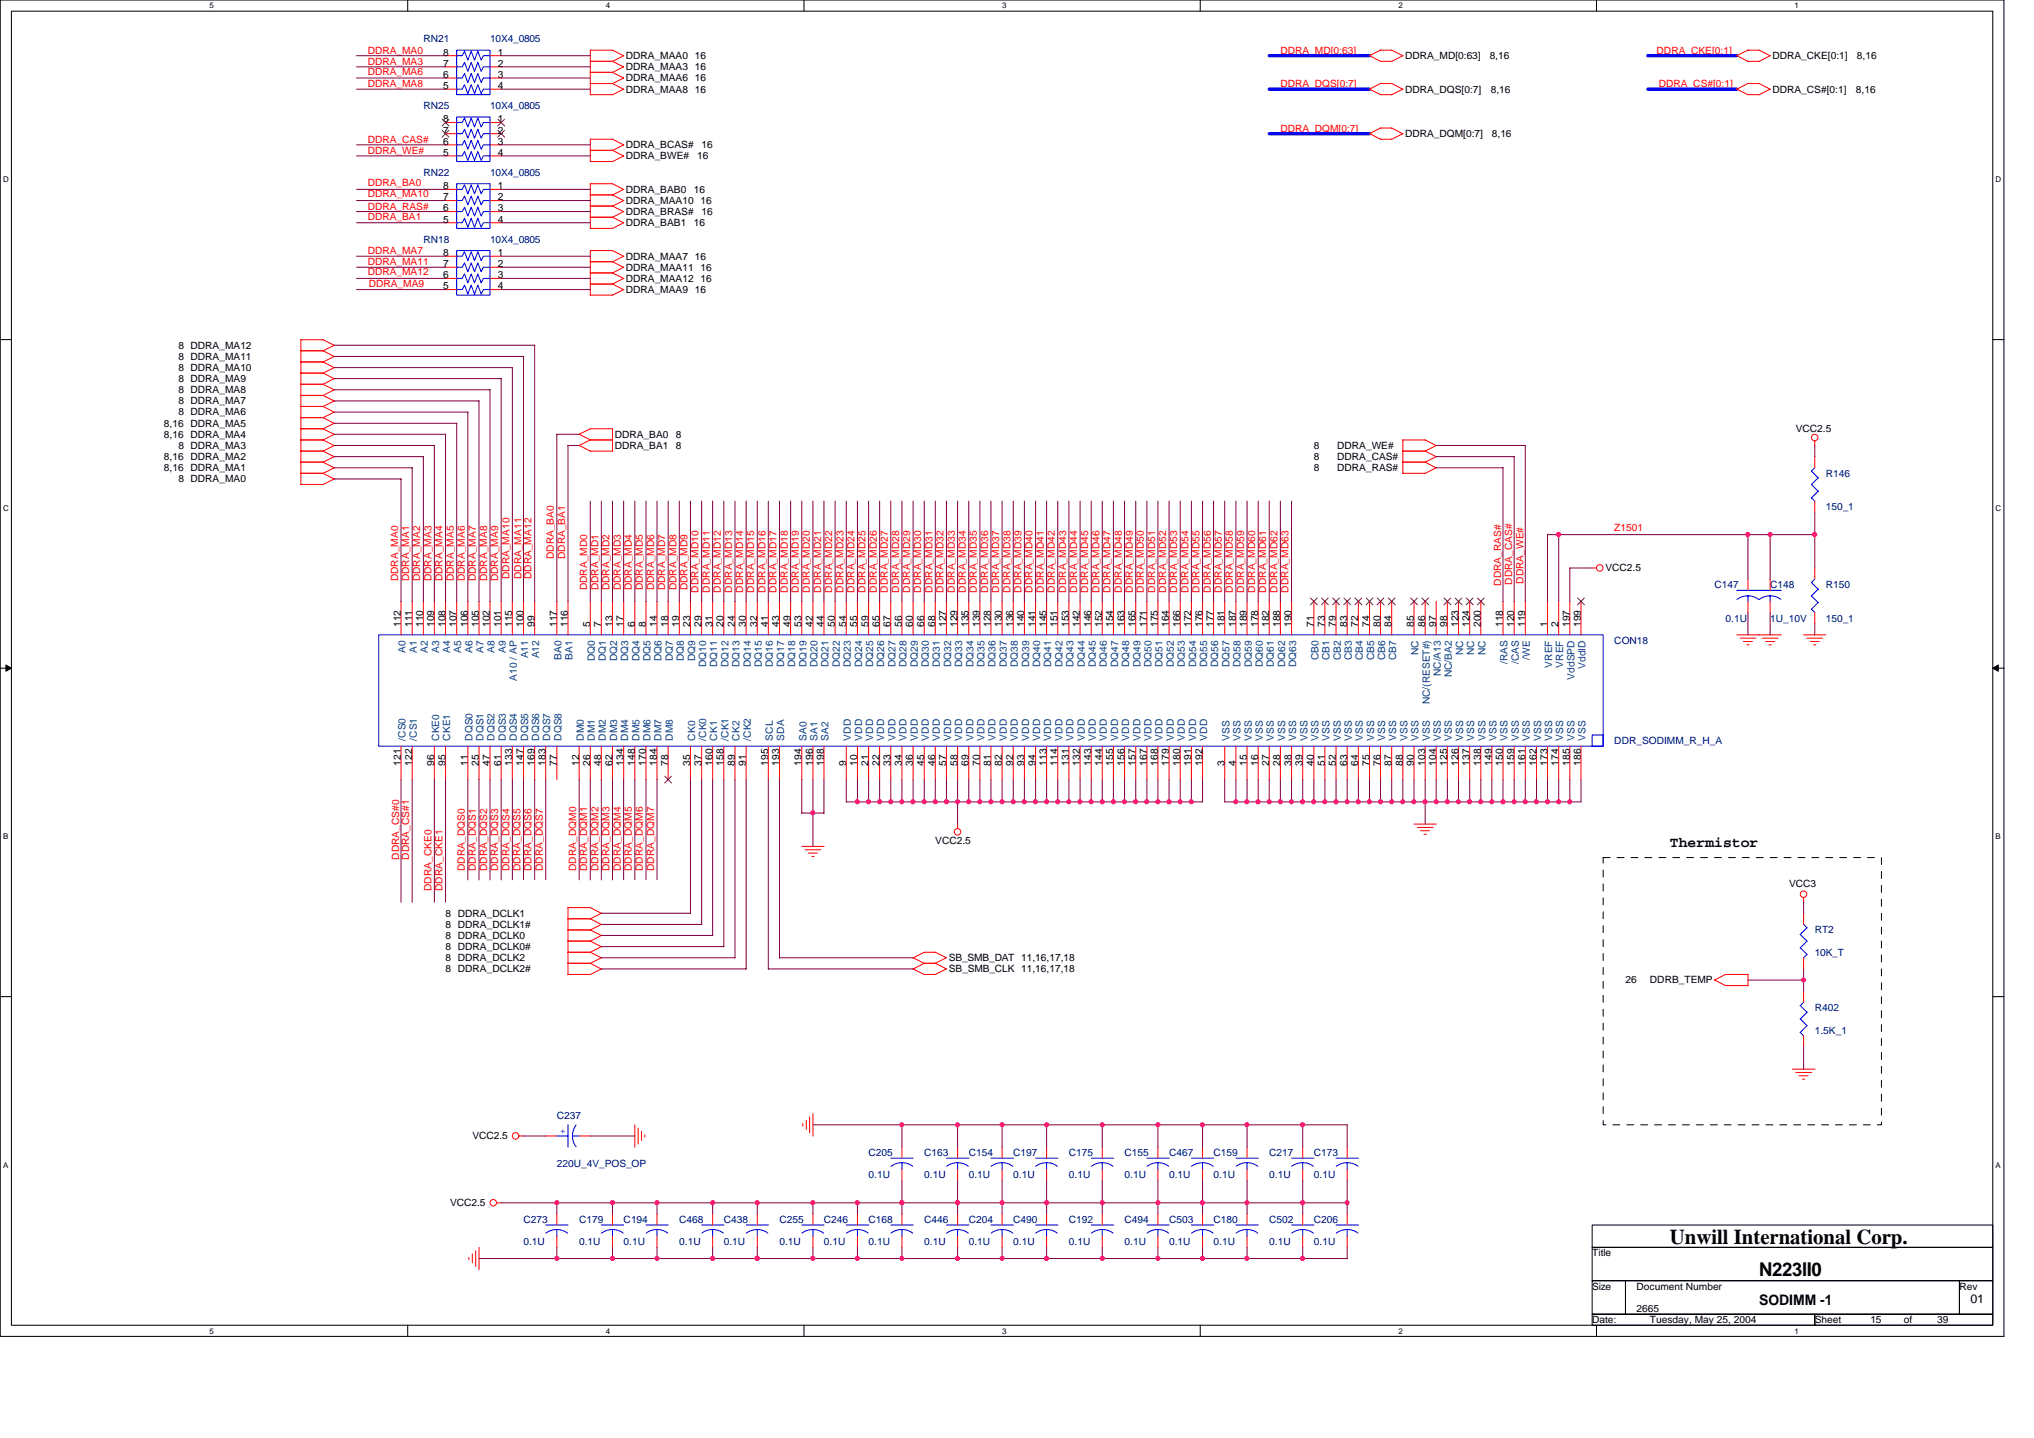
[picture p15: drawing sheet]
<svg xmlns="http://www.w3.org/2000/svg" width="297mm" height="210mm" viewBox="0 0 297 210" stroke-linecap="round" stroke-linejoin="round" font-family="sans-serif">
<defs><g id="words">
<text font-size="3.1" x="243.9" y="181.6">Unwill International Corp.</text>
<text font-size="2.8" x="256.9" y="186.3">N223II0</text>
<g font-size="2.1">
<text x="243.9" y="123.7">Thermistor</text>
<text x="256.9" y="190.5">SODIMM -1</text>
</g>
<text font-size="1.8" x="287.8" y="190.2">01</text>
<g font-size="1.5" fill="#f00">
<text x="53.7" y="9.4">DDRA_MA3</text>
<text x="53.7" y="7.8">DDRA_MA0</text>
<text x="53.7" y="10.9">DDRA_MA6</text>
<text x="187" y="7.8">DDRA_MD[0:63]</text>
<text x="241.9" y="7.8">DDRA_CKE[0:1]</text>
<text x="53.7" y="12.7">DDRA_MA8</text>
<text x="187" y="12.7">DDRA_DQS[0:7]</text>
<text x="242.2" y="12.7">DDRA_CS#[0:1]</text>
<text x="53.7" y="22.5">DDRA_WE#</text>
<text x="53.7" y="20.8">DDRA_CAS#</text>
<text x="187" y="19.2">DDRA_DQM[0:7]</text>
<text x="53.7" y="28.8">DDRA_MA10</text>
<text x="53.7" y="27.2">DDRA_BA0</text>
<text x="53.7" y="32">DDRA_BA1</text>
<text x="53.7" y="30.6">DDRA_RAS#</text>
<text x="53.7" y="38.7">DDRA_MA11</text>
<text x="53.7" y="37.1">DDRA_MA7</text>
<text x="53.7" y="40.2">DDRA_MA12</text>
<text x="53.8" y="42">DDRA_MA9</text>
<text x="235.8" y="77.6">Z1501</text>
<text x="80.9" y="81.6" transform="rotate(-90 80.9 81.6)">DDRA_BA0</text>
<text x="82.5" y="81.6" transform="rotate(-90 82.5 81.6)">DDRA_BA1</text>
<text x="58.1" y="84.9" transform="rotate(-90 58.1 84.9)">DDRA_MA0</text>
<text x="59.8" y="84.9" transform="rotate(-90 59.8 84.9)">DDRA_MA1</text>
<text x="61.4" y="84.9" transform="rotate(-90 61.4 84.9)">DDRA_MA2</text>
<text x="63" y="84.9" transform="rotate(-90 63 84.9)">DDRA_MA3</text>
<text x="64.6" y="84.9" transform="rotate(-90 64.6 84.9)">DDRA_MA4</text>
<text x="66.3" y="84.9" transform="rotate(-90 66.3 84.9)">DDRA_MA5</text>
<text x="67.9" y="84.9" transform="rotate(-90 67.9 84.9)">DDRA_MA6</text>
<text x="69.5" y="84.9" transform="rotate(-90 69.5 84.9)">DDRA_MA7</text>
<text x="71.1" y="84.9" transform="rotate(-90 71.1 84.9)">DDRA_MA8</text>
<text x="72.8" y="84.9" transform="rotate(-90 72.8 84.9)">DDRA_MA9</text>
<text x="74.4" y="84.5" transform="rotate(-90 74.4 84.5)">DDRA_MA10</text>
<text x="76.2" y="84.5" transform="rotate(-90 76.2 84.5)">DDRA_MA11</text>
<text x="77.6" y="84.5" transform="rotate(-90 77.6 84.5)">DDRA_MA12</text>
<text x="85.8" y="86.2" transform="rotate(-90 85.8 86.2)">DDRA_MD0</text>
<text x="87.4" y="86.2" transform="rotate(-90 87.4 86.2)">DDRA_MD1</text>
<text x="89" y="86.2" transform="rotate(-90 89 86.2)">DDRA_MD2</text>
<text x="90.7" y="86.2" transform="rotate(-90 90.7 86.2)">DDRA_MD3</text>
<text x="92.3" y="86.2" transform="rotate(-90 92.3 86.2)">DDRA_MD4</text>
<text x="93.9" y="86.2" transform="rotate(-90 93.9 86.2)">DDRA_MD5</text>
<text x="95.5" y="86.2" transform="rotate(-90 95.5 86.2)">DDRA_MD6</text>
<text x="97.2" y="86.2" transform="rotate(-90 97.2 86.2)">DDRA_MD7</text>
<text x="98.8" y="86.2" transform="rotate(-90 98.8 86.2)">DDRA_MD8</text>
<text x="100.4" y="86.2" transform="rotate(-90 100.4 86.2)">DDRA_MD9</text>
<text x="102" y="86.5" transform="rotate(-90 102 86.5)">DDRA_MD10</text>
<text x="103.6" y="86.5" transform="rotate(-90 103.6 86.5)">DDRA_MD11</text>
<text x="105.3" y="86.5" transform="rotate(-90 105.3 86.5)">DDRA_MD12</text>
<text x="106.9" y="86.5" transform="rotate(-90 106.9 86.5)">DDRA_MD13</text>
<text x="108.5" y="86.5" transform="rotate(-90 108.5 86.5)">DDRA_MD14</text>
<text x="110.1" y="86.5" transform="rotate(-90 110.1 86.5)">DDRA_MD15</text>
<text x="111.8" y="86.5" transform="rotate(-90 111.8 86.5)">DDRA_MD16</text>
<text x="113.4" y="86.5" transform="rotate(-90 113.4 86.5)">DDRA_MD17</text>
<text x="115" y="86.5" transform="rotate(-90 115 86.5)">DDRA_MD18</text>
<text x="116.6" y="86.5" transform="rotate(-90 116.6 86.5)">DDRA_MD19</text>
<text x="118.3" y="86.5" transform="rotate(-90 118.3 86.5)">DDRA_MD20</text>
<text x="119.9" y="86.5" transform="rotate(-90 119.9 86.5)">DDRA_MD21</text>
<text x="121.5" y="86.5" transform="rotate(-90 121.5 86.5)">DDRA_MD22</text>
<text x="123.2" y="86.5" transform="rotate(-90 123.2 86.5)">DDRA_MD23</text>
<text x="124.8" y="86.5" transform="rotate(-90 124.8 86.5)">DDRA_MD24</text>
<text x="126.4" y="86.5" transform="rotate(-90 126.4 86.5)">DDRA_MD25</text>
<text x="128" y="86.5" transform="rotate(-90 128 86.5)">DDRA_MD26</text>
<text x="129.7" y="86.5" transform="rotate(-90 129.7 86.5)">DDRA_MD27</text>
<text x="131.3" y="86.5" transform="rotate(-90 131.3 86.5)">DDRA_MD28</text>
<text x="132.9" y="86.5" transform="rotate(-90 132.9 86.5)">DDRA_MD29</text>
<text x="134.5" y="86.5" transform="rotate(-90 134.5 86.5)">DDRA_MD30</text>
<text x="136.2" y="86.5" transform="rotate(-90 136.2 86.5)">DDRA_MD31</text>
<text x="137.8" y="86.5" transform="rotate(-90 137.8 86.5)">DDRA_MD32</text>
<text x="139.4" y="86.5" transform="rotate(-90 139.4 86.5)">DDRA_MD33</text>
<text x="141" y="86.5" transform="rotate(-90 141 86.5)">DDRA_MD34</text>
<text x="142.7" y="86.5" transform="rotate(-90 142.7 86.5)">DDRA_MD35</text>
<text x="144.3" y="86.5" transform="rotate(-90 144.3 86.5)">DDRA_MD36</text>
<text x="145.9" y="86.5" transform="rotate(-90 145.9 86.5)">DDRA_MD37</text>
<text x="147.5" y="86.5" transform="rotate(-90 147.5 86.5)">DDRA_MD38</text>
<text x="149.2" y="86.5" transform="rotate(-90 149.2 86.5)">DDRA_MD39</text>
<text x="150.8" y="86.5" transform="rotate(-90 150.8 86.5)">DDRA_MD40</text>
<text x="152.4" y="86.5" transform="rotate(-90 152.4 86.5)">DDRA_MD41</text>
<text x="154" y="86.5" transform="rotate(-90 154 86.5)">DDRA_MD42</text>
<text x="155.7" y="86.5" transform="rotate(-90 155.7 86.5)">DDRA_MD43</text>
<text x="157.3" y="86.5" transform="rotate(-90 157.3 86.5)">DDRA_MD44</text>
<text x="158.9" y="86.5" transform="rotate(-90 158.9 86.5)">DDRA_MD45</text>
<text x="160.5" y="86.5" transform="rotate(-90 160.5 86.5)">DDRA_MD46</text>
<text x="162.2" y="86.5" transform="rotate(-90 162.2 86.5)">DDRA_MD47</text>
<text x="163.8" y="86.5" transform="rotate(-90 163.8 86.5)">DDRA_MD48</text>
<text x="165.4" y="86.5" transform="rotate(-90 165.4 86.5)">DDRA_MD49</text>
<text x="167" y="86.5" transform="rotate(-90 167 86.5)">DDRA_MD50</text>
<text x="168.7" y="86.5" transform="rotate(-90 168.7 86.5)">DDRA_MD51</text>
<text x="170.3" y="86.5" transform="rotate(-90 170.3 86.5)">DDRA_MD52</text>
<text x="171.9" y="86.5" transform="rotate(-90 171.9 86.5)">DDRA_MD53</text>
<text x="173.5" y="86.5" transform="rotate(-90 173.5 86.5)">DDRA_MD54</text>
<text x="175.2" y="86.5" transform="rotate(-90 175.2 86.5)">DDRA_MD55</text>
<text x="176.8" y="86.5" transform="rotate(-90 176.8 86.5)">DDRA_MD56</text>
<text x="178.4" y="86.5" transform="rotate(-90 178.4 86.5)">DDRA_MD57</text>
<text x="180.1" y="86.5" transform="rotate(-90 180.1 86.5)">DDRA_MD58</text>
<text x="181.7" y="86.5" transform="rotate(-90 181.7 86.5)">DDRA_MD59</text>
<text x="183.3" y="86.5" transform="rotate(-90 183.3 86.5)">DDRA_MD60</text>
<text x="184.9" y="86.5" transform="rotate(-90 184.9 86.5)">DDRA_MD61</text>
<text x="186.6" y="86.5" transform="rotate(-90 186.6 86.5)">DDRA_MD62</text>
<text x="188.2" y="86.5" transform="rotate(-90 188.2 86.5)">DDRA_MD63</text>
<text x="219.2" y="85.5" transform="rotate(-90 219.2 85.5)">DDRA_RAS#</text>
<text x="220.8" y="85.3" transform="rotate(-90 220.8 85.3)">DDRA_CAS#</text>
<text x="222.5" y="85.2" transform="rotate(-90 222.5 85.2)">DDRA_WE#</text>
<text x="58.3" y="125.5" transform="rotate(-90 58.3 125.5)">DDRA_CS#0</text>
<text x="59.8" y="125.5" transform="rotate(-90 59.8 125.5)">DDRA_CS#1</text>
<text x="63" y="130" transform="rotate(-90 63 130)">DDRA_CKE0</text>
<text x="64.6" y="130" transform="rotate(-90 64.6 130)">DDRA_CKE1</text>
<text x="67.9" y="127.1" transform="rotate(-90 67.9 127.1)">DDRA_DQS0</text>
<text x="69.5" y="127.1" transform="rotate(-90 69.5 127.1)">DDRA_DQS1</text>
<text x="71.1" y="127.1" transform="rotate(-90 71.1 127.1)">DDRA_DQS2</text>
<text x="72.8" y="127.1" transform="rotate(-90 72.8 127.1)">DDRA_DQS3</text>
<text x="74.4" y="127.1" transform="rotate(-90 74.4 127.1)">DDRA_DQS4</text>
<text x="76" y="127.1" transform="rotate(-90 76 127.1)">DDRA_DQS5</text>
<text x="77.6" y="127.1" transform="rotate(-90 77.6 127.1)">DDRA_DQS6</text>
<text x="79.3" y="127.1" transform="rotate(-90 79.3 127.1)">DDRA_DQS7</text>
<text x="84.1" y="127.1" transform="rotate(-90 84.1 127.1)">DDRA_DQM0</text>
<text x="85.8" y="127.1" transform="rotate(-90 85.8 127.1)">DDRA_DQM1</text>
<text x="87.4" y="127.1" transform="rotate(-90 87.4 127.1)">DDRA_DQM2</text>
<text x="89" y="127.1" transform="rotate(-90 89 127.1)">DDRA_DQM3</text>
<text x="90.7" y="127.1" transform="rotate(-90 90.7 127.1)">DDRA_DQM4</text>
<text x="92.3" y="127.1" transform="rotate(-90 92.3 127.1)">DDRA_DQM5</text>
<text x="93.9" y="127.1" transform="rotate(-90 93.9 127.1)">DDRA_DQM6</text>
<text x="95.5" y="127.1" transform="rotate(-90 95.5 127.1)">DDRA_DQM7</text>
</g>
<g font-size="1.5" fill="#000080">
<text x="61.8" y="6.2">RN21</text>
<text x="71.6" y="6.2">10X4_0805</text>
<text x="61.8" y="15.9">RN25</text>
<text x="71.6" y="15.9">10X4_0805</text>
<text x="61.8" y="25.7">RN22</text>
<text x="71.6" y="25.7">10X4_0805</text>
<text x="61.8" y="35.5">RN18</text>
<text x="71.6" y="35.5">10X4_0805</text>
<text x="266.6" y="69.6">R146</text>
<text x="266.6" y="74.5">150_1</text>
<text x="250.4" y="85.9">C147</text>
<text x="258.5" y="85.9">C148</text>
<text x="266.6" y="85.9">R150</text>
<text x="235.8" y="94">CON18</text>
<text x="252" y="90.7">0.1U</text>
<text x="258.5" y="90.7">1U_10V</text>
<text x="266.6" y="90.7">150_1</text>
<text x="235.8" y="108.6">DDR_SODIMM_R_H_A</text>
<text x="265" y="136.2">RT2</text>
<text x="265" y="139.5">10K_T</text>
<text x="265" y="147.6">R402</text>
<text x="265" y="150.9">1.5K_1</text>
<text x="81.3" y="163.4">C237</text>
<text x="81.3" y="170.4">220U_4V_POS_OP</text>
<text x="126.8" y="168.8">C205</text>
<text x="126.8" y="172">0.1U</text>
<text x="135" y="168.8">C163</text>
<text x="135" y="172">0.1U</text>
<text x="141.5" y="168.8">C154</text>
<text x="141.5" y="172">0.1U</text>
<text x="148" y="168.8">C197</text>
<text x="148" y="172">0.1U</text>
<text x="156.1" y="168.8">C175</text>
<text x="156.1" y="172">0.1U</text>
<text x="164.2" y="168.8">C155</text>
<text x="164.2" y="172">0.1U</text>
<text x="170.7" y="168.8">C467</text>
<text x="170.7" y="172">0.1U</text>
<text x="177.2" y="168.8">C159</text>
<text x="177.2" y="172">0.1U</text>
<text x="185.4" y="168.8">C217</text>
<text x="185.4" y="172">0.1U</text>
<text x="191.9" y="168.8">C173</text>
<text x="191.9" y="172">0.1U</text>
<text x="76.5" y="178.5">C273</text>
<text x="84.6" y="178.5">C179</text>
<text x="91.1" y="178.5">C194</text>
<text x="99.2" y="178.5">C468</text>
<text x="105.7" y="178.5">C438</text>
<text x="113.8" y="178.5">C255</text>
<text x="120.3" y="178.5">C246</text>
<text x="126.8" y="178.5">C168</text>
<text x="135" y="178.5">C446</text>
<text x="141.5" y="178.5">C204</text>
<text x="148" y="178.5">C490</text>
<text x="156.1" y="178.5">C192</text>
<text x="164.2" y="178.5">C494</text>
<text x="170.7" y="178.5">C503</text>
<text x="177.2" y="178.5">C180</text>
<text x="185.4" y="178.5">C502</text>
<text x="191.9" y="178.5">C206</text>
<text x="76.5" y="181.8">0.1U</text>
<text x="84.6" y="181.8">0.1U</text>
<text x="91.1" y="181.8">0.1U</text>
<text x="99.2" y="181.8">0.1U</text>
<text x="105.7" y="181.8">0.1U</text>
<text x="113.8" y="181.8">0.1U</text>
<text x="120.3" y="181.8">0.1U</text>
<text x="126.8" y="181.8">0.1U</text>
<text x="135" y="181.8">0.1U</text>
<text x="141.5" y="181.8">0.1U</text>
<text x="148" y="181.8">0.1U</text>
<text x="156.1" y="181.8">0.1U</text>
<text x="164.2" y="181.8">0.1U</text>
<text x="170.7" y="181.8">0.1U</text>
<text x="177.2" y="181.8">0.1U</text>
<text x="185.4" y="181.8">0.1U</text>
<text x="191.9" y="181.8">0.1U</text>
</g>
<g font-size="1.5">
<text x="64.7" y="11.4">6</text>
<text x="64.7" y="9.7">7</text>
<text x="64.7" y="8.1">8</text>
<text x="72.7" y="8.1">1</text>
<text x="72.7" y="9.7">2</text>
<text x="72.7" y="11.4">3</text>
<text x="91.4" y="8.6">DDRA_MAA0 16</text>
<text x="91.4" y="10.3">DDRA_MAA3 16</text>
<text x="91.4" y="11.9">DDRA_MAA6 16</text>
<text x="205.2" y="8.6">DDRA_MD[0:63]</text>
<text x="217.5" y="8.6">8,16</text>
<text x="258.8" y="8.6">DDRA_CKE[0:1]</text>
<text x="271.2" y="8.6">8,16</text>
<text x="64.7" y="17.9">8</text>
<text x="64.7" y="13">5</text>
<text x="72.7" y="17.9">1</text>
<text x="72.7" y="13">4</text>
<text x="91.4" y="13.5">DDRA_MAA8 16</text>
<text x="205.2" y="13.5">DDRA_DQS[0:7]</text>
<text x="217.7" y="13.5">8,16</text>
<text x="258.8" y="13.5">DDRA_CS#[0:1]</text>
<text x="271" y="13.5">8,16</text>
<text x="64.7" y="22.7">5</text>
<text x="64.7" y="21.1">6</text>
<text x="64.7" y="19.5">7</text>
<text x="72.7" y="19.5">2</text>
<text x="72.7" y="21.1">3</text>
<text x="72.7" y="22.7">4</text>
<text x="91.4" y="23.3">DDRA_BWE#</text>
<text x="91.4" y="21.6">DDRA_BCAS#</text>
<text x="101.8" y="23.3">16</text>
<text x="102.5" y="21.6">16</text>
<text x="205.2" y="20">DDRA_DQM[0:7]</text>
<text x="217.9" y="20">8,16</text>
<text x="64.7" y="29.3">7</text>
<text x="64.7" y="27.6">8</text>
<text x="72.7" y="27.6">1</text>
<text x="72.7" y="29.3">2</text>
<text x="91.4" y="29.8">DDRA_MAA10 16</text>
<text x="91.4" y="28.1">DDRA_BAB0</text>
<text x="101.3" y="28.1">16</text>
<text x="64.7" y="32.5">5</text>
<text x="64.7" y="30.9">6</text>
<text x="72.7" y="30.9">3</text>
<text x="72.7" y="32.5">4</text>
<text x="91.4" y="31.4">DDRA_BRAS#</text>
<text x="91.4" y="33">DDRA_BAB1</text>
<text x="101.3" y="33">16</text>
<text x="102.5" y="31.4">16</text>
<text x="64.7" y="40.6">6</text>
<text x="64.7" y="39">7</text>
<text x="64.7" y="37.4">8</text>
<text x="72.7" y="37.4">1</text>
<text x="72.7" y="39">2</text>
<text x="72.7" y="40.6">3</text>
<text x="91.4" y="39.5">DDRA_MAA11 16</text>
<text x="91.4" y="41.1">DDRA_MAA12 16</text>
<text x="91.4" y="37.9">DDRA_MAA7 16</text>
<text x="64.7" y="42.2">5</text>
<text x="72.7" y="42.2">4</text>
<text x="91.4" y="42.8">DDRA_MAA9 16</text>
<text x="26.1" y="52.5">8 DDRA_MA11</text>
<text x="26.1" y="50.9">8 DDRA_MA12</text>
<text x="26.1" y="59">8 DDRA_MA7</text>
<text x="26.1" y="57.4">8 DDRA_MA8</text>
<text x="26.1" y="55.8">8 DDRA_MA9</text>
<text x="26.1" y="54.1">8 DDRA_MA10</text>
<text x="23.9" y="63.9">8,16 DDRA_MA4</text>
<text x="23.9" y="62.3">8,16 DDRA_MA5</text>
<text x="26.1" y="65.5">8 DDRA_MA3</text>
<text x="26.1" y="60.6">8 DDRA_MA6</text>
<text x="89.8" y="63.9">DDRA_BA0</text>
<text x="89.8" y="65.5">DDRA_BA1</text>
<text x="98.7" y="63.9">8</text>
<text x="98.7" y="65.5">8</text>
<text x="191.9" y="65.5">8</text>
<text x="195.3" y="65.5">DDRA_WE#</text>
<text x="262.3" y="63.1">VCC2.5</text>
<text x="23.9" y="68.8">8,16 DDRA_MA1</text>
<text x="23.9" y="67.2">8,16 DDRA_MA2</text>
<text x="26.1" y="70.4">8 DDRA_MA0</text>
<text x="191.9" y="67.2">8</text>
<text x="191.9" y="68.8">8</text>
<text x="195.3" y="67.2">DDRA_CAS#</text>
<text x="195.3" y="68.8">DDRA_RAS#</text>
<text x="234.5" y="83.4">VCC2.5</text>
<text x="58.5" y="91.5" transform="rotate(-90 58.5 91.5)">112</text>
<text x="60.2" y="91.5" transform="rotate(-90 60.2 91.5)">111</text>
<text x="61.8" y="91.5" transform="rotate(-90 61.8 91.5)">110</text>
<text x="63.4" y="91.5" transform="rotate(-90 63.4 91.5)">109</text>
<text x="65" y="91.5" transform="rotate(-90 65 91.5)">108</text>
<text x="66.7" y="91.5" transform="rotate(-90 66.7 91.5)">107</text>
<text x="68.3" y="91.5" transform="rotate(-90 68.3 91.5)">106</text>
<text x="69.9" y="91.5" transform="rotate(-90 69.9 91.5)">105</text>
<text x="71.5" y="91.5" transform="rotate(-90 71.5 91.5)">102</text>
<text x="73.2" y="91.5" transform="rotate(-90 73.2 91.5)">101</text>
<text x="74.8" y="91.5" transform="rotate(-90 74.8 91.5)">115</text>
<text x="76.4" y="91.5" transform="rotate(-90 76.4 91.5)">100</text>
<text x="78.1" y="91.5" transform="rotate(-90 78.1 91.5)">99</text>
<text x="81.3" y="91.5" transform="rotate(-90 81.3 91.5)">117</text>
<text x="82.9" y="91.5" transform="rotate(-90 82.9 91.5)">116</text>
<text x="86.2" y="91.5" transform="rotate(-90 86.2 91.5)">5</text>
<text x="87.8" y="91.5" transform="rotate(-90 87.8 91.5)">7</text>
<text x="89.4" y="91.5" transform="rotate(-90 89.4 91.5)">13</text>
<text x="91.1" y="91.5" transform="rotate(-90 91.1 91.5)">17</text>
<text x="92.7" y="91.5" transform="rotate(-90 92.7 91.5)">6</text>
<text x="94.3" y="91.5" transform="rotate(-90 94.3 91.5)">8</text>
<text x="95.9" y="91.5" transform="rotate(-90 95.9 91.5)">14</text>
<text x="97.6" y="91.5" transform="rotate(-90 97.6 91.5)">18</text>
<text x="99.2" y="91.5" transform="rotate(-90 99.2 91.5)">19</text>
<text x="100.8" y="91.5" transform="rotate(-90 100.8 91.5)">23</text>
<text x="102.4" y="91.5" transform="rotate(-90 102.4 91.5)">29</text>
<text x="104.1" y="91.5" transform="rotate(-90 104.1 91.5)">31</text>
<text x="105.7" y="91.5" transform="rotate(-90 105.7 91.5)">20</text>
<text x="107.3" y="91.5" transform="rotate(-90 107.3 91.5)">24</text>
<text x="108.9" y="91.5" transform="rotate(-90 108.9 91.5)">30</text>
<text x="110.6" y="91.5" transform="rotate(-90 110.6 91.5)">32</text>
<text x="112.2" y="91.5" transform="rotate(-90 112.2 91.5)">41</text>
<text x="113.8" y="91.5" transform="rotate(-90 113.8 91.5)">43</text>
<text x="115.4" y="91.5" transform="rotate(-90 115.4 91.5)">49</text>
<text x="117.1" y="91.5" transform="rotate(-90 117.1 91.5)">53</text>
<text x="118.7" y="91.5" transform="rotate(-90 118.7 91.5)">42</text>
<text x="120.3" y="91.5" transform="rotate(-90 120.3 91.5)">44</text>
<text x="121.9" y="91.5" transform="rotate(-90 121.9 91.5)">50</text>
<text x="123.6" y="91.5" transform="rotate(-90 123.6 91.5)">54</text>
<text x="125.2" y="91.5" transform="rotate(-90 125.2 91.5)">55</text>
<text x="126.8" y="91.5" transform="rotate(-90 126.8 91.5)">59</text>
<text x="128.4" y="91.5" transform="rotate(-90 128.4 91.5)">65</text>
<text x="130.1" y="91.5" transform="rotate(-90 130.1 91.5)">67</text>
<text x="131.7" y="91.5" transform="rotate(-90 131.7 91.5)">56</text>
<text x="133.3" y="91.5" transform="rotate(-90 133.3 91.5)">60</text>
<text x="135" y="91.5" transform="rotate(-90 135 91.5)">66</text>
<text x="136.6" y="91.5" transform="rotate(-90 136.6 91.5)">68</text>
<text x="138.2" y="91.5" transform="rotate(-90 138.2 91.5)">127</text>
<text x="139.8" y="91.5" transform="rotate(-90 139.8 91.5)">129</text>
<text x="141.5" y="91.5" transform="rotate(-90 141.5 91.5)">135</text>
<text x="143.1" y="91.5" transform="rotate(-90 143.1 91.5)">139</text>
<text x="144.7" y="91.5" transform="rotate(-90 144.7 91.5)">128</text>
<text x="146.3" y="91.5" transform="rotate(-90 146.3 91.5)">130</text>
<text x="148" y="91.5" transform="rotate(-90 148 91.5)">136</text>
<text x="149.6" y="91.5" transform="rotate(-90 149.6 91.5)">140</text>
<text x="151.2" y="91.5" transform="rotate(-90 151.2 91.5)">141</text>
<text x="152.8" y="91.5" transform="rotate(-90 152.8 91.5)">145</text>
<text x="154.4" y="91.5" transform="rotate(-90 154.4 91.5)">151</text>
<text x="156.1" y="91.5" transform="rotate(-90 156.1 91.5)">153</text>
<text x="157.7" y="91.5" transform="rotate(-90 157.7 91.5)">142</text>
<text x="159.3" y="91.5" transform="rotate(-90 159.3 91.5)">146</text>
<text x="160.9" y="91.5" transform="rotate(-90 160.9 91.5)">152</text>
<text x="162.6" y="91.5" transform="rotate(-90 162.6 91.5)">154</text>
<text x="164.2" y="91.5" transform="rotate(-90 164.2 91.5)">163</text>
<text x="165.8" y="91.5" transform="rotate(-90 165.8 91.5)">165</text>
<text x="167.5" y="91.5" transform="rotate(-90 167.5 91.5)">171</text>
<text x="169.1" y="91.5" transform="rotate(-90 169.1 91.5)">175</text>
<text x="170.7" y="91.5" transform="rotate(-90 170.7 91.5)">164</text>
<text x="172.3" y="91.5" transform="rotate(-90 172.3 91.5)">166</text>
<text x="174" y="91.5" transform="rotate(-90 174 91.5)">172</text>
<text x="175.6" y="91.5" transform="rotate(-90 175.6 91.5)">176</text>
<text x="177.2" y="91.5" transform="rotate(-90 177.2 91.5)">177</text>
<text x="178.8" y="91.5" transform="rotate(-90 178.8 91.5)">181</text>
<text x="180.5" y="91.5" transform="rotate(-90 180.5 91.5)">187</text>
<text x="182.1" y="91.5" transform="rotate(-90 182.1 91.5)">189</text>
<text x="183.7" y="91.5" transform="rotate(-90 183.7 91.5)">178</text>
<text x="185.3" y="91.5" transform="rotate(-90 185.3 91.5)">182</text>
<text x="187" y="91.5" transform="rotate(-90 187 91.5)">188</text>
<text x="188.6" y="91.5" transform="rotate(-90 188.6 91.5)">190</text>
<text x="191.9" y="91.5" transform="rotate(-90 191.9 91.5)">71</text>
<text x="193.5" y="91.5" transform="rotate(-90 193.5 91.5)">73</text>
<text x="195.1" y="91.5" transform="rotate(-90 195.1 91.5)">79</text>
<text x="196.7" y="91.5" transform="rotate(-90 196.7 91.5)">83</text>
<text x="198.3" y="91.5" transform="rotate(-90 198.3 91.5)">72</text>
<text x="200" y="91.5" transform="rotate(-90 200 91.5)">74</text>
<text x="201.6" y="91.5" transform="rotate(-90 201.6 91.5)">80</text>
<text x="203.2" y="91.5" transform="rotate(-90 203.2 91.5)">84</text>
<text x="206.5" y="91.5" transform="rotate(-90 206.5 91.5)">85</text>
<text x="208.1" y="91.5" transform="rotate(-90 208.1 91.5)">86</text>
<text x="209.7" y="91.5" transform="rotate(-90 209.7 91.5)">97</text>
<text x="211.3" y="91.5" transform="rotate(-90 211.3 91.5)">98</text>
<text x="213" y="91.5" transform="rotate(-90 213 91.5)">123</text>
<text x="214.6" y="91.5" transform="rotate(-90 214.6 91.5)">124</text>
<text x="216.2" y="91.5" transform="rotate(-90 216.2 91.5)">200</text>
<text x="219.5" y="91.5" transform="rotate(-90 219.5 91.5)">118</text>
<text x="221.1" y="91.5" transform="rotate(-90 221.1 91.5)">120</text>
<text x="222.7" y="91.5" transform="rotate(-90 222.7 91.5)">119</text>
<text x="226" y="91.5" transform="rotate(-90 226 91.5)">1</text>
<text x="227.6" y="91.5" transform="rotate(-90 227.6 91.5)">2</text>
<text x="229.2" y="91.5" transform="rotate(-90 229.2 91.5)">197</text>
<text x="230.9" y="91.5" transform="rotate(-90 230.9 91.5)">199</text>
<text x="58.5" y="111.8" transform="rotate(-90 58.5 111.8)">121</text>
<text x="60.2" y="111.8" transform="rotate(-90 60.2 111.8)">122</text>
<text x="63.4" y="111.8" transform="rotate(-90 63.4 111.8)">96</text>
<text x="65" y="111.8" transform="rotate(-90 65 111.8)">95</text>
<text x="68.3" y="111.8" transform="rotate(-90 68.3 111.8)">11</text>
<text x="69.9" y="111.8" transform="rotate(-90 69.9 111.8)">25</text>
<text x="71.5" y="111.8" transform="rotate(-90 71.5 111.8)">47</text>
<text x="73.2" y="111.8" transform="rotate(-90 73.2 111.8)">61</text>
<text x="74.8" y="111.8" transform="rotate(-90 74.8 111.8)">133</text>
<text x="76.4" y="111.8" transform="rotate(-90 76.4 111.8)">147</text>
<text x="78.1" y="111.8" transform="rotate(-90 78.1 111.8)">169</text>
<text x="79.7" y="111.8" transform="rotate(-90 79.7 111.8)">183</text>
<text x="81.3" y="111.8" transform="rotate(-90 81.3 111.8)">77</text>
<text x="84.6" y="111.8" transform="rotate(-90 84.6 111.8)">12</text>
<text x="86.2" y="111.8" transform="rotate(-90 86.2 111.8)">26</text>
<text x="87.8" y="111.8" transform="rotate(-90 87.8 111.8)">48</text>
<text x="89.4" y="111.8" transform="rotate(-90 89.4 111.8)">62</text>
<text x="91.1" y="111.8" transform="rotate(-90 91.1 111.8)">134</text>
<text x="92.7" y="111.8" transform="rotate(-90 92.7 111.8)">148</text>
<text x="94.3" y="111.8" transform="rotate(-90 94.3 111.8)">170</text>
<text x="95.9" y="111.8" transform="rotate(-90 95.9 111.8)">184</text>
<text x="97.6" y="111.8" transform="rotate(-90 97.6 111.8)">78</text>
<text x="100.8" y="111.8" transform="rotate(-90 100.8 111.8)">35</text>
<text x="102.4" y="111.8" transform="rotate(-90 102.4 111.8)">37</text>
<text x="104.1" y="111.8" transform="rotate(-90 104.1 111.8)">160</text>
<text x="105.7" y="111.8" transform="rotate(-90 105.7 111.8)">158</text>
<text x="107.3" y="111.8" transform="rotate(-90 107.3 111.8)">89</text>
<text x="108.9" y="111.8" transform="rotate(-90 108.9 111.8)">91</text>
<text x="112.2" y="111.8" transform="rotate(-90 112.2 111.8)">195</text>
<text x="113.8" y="111.8" transform="rotate(-90 113.8 111.8)">193</text>
<text x="117.1" y="111.8" transform="rotate(-90 117.1 111.8)">194</text>
<text x="118.7" y="111.8" transform="rotate(-90 118.7 111.8)">196</text>
<text x="120.3" y="111.8" transform="rotate(-90 120.3 111.8)">198</text>
<text x="123.6" y="111.8" transform="rotate(-90 123.6 111.8)">9</text>
<text x="125.2" y="111.8" transform="rotate(-90 125.2 111.8)">10</text>
<text x="126.8" y="111.8" transform="rotate(-90 126.8 111.8)">21</text>
<text x="128.4" y="111.8" transform="rotate(-90 128.4 111.8)">22</text>
<text x="130.1" y="111.8" transform="rotate(-90 130.1 111.8)">33</text>
<text x="131.7" y="111.8" transform="rotate(-90 131.7 111.8)">34</text>
<text x="133.3" y="111.8" transform="rotate(-90 133.3 111.8)">36</text>
<text x="135" y="111.8" transform="rotate(-90 135 111.8)">45</text>
<text x="136.6" y="111.8" transform="rotate(-90 136.6 111.8)">46</text>
<text x="138.2" y="111.8" transform="rotate(-90 138.2 111.8)">57</text>
<text x="139.8" y="111.8" transform="rotate(-90 139.8 111.8)">58</text>
<text x="141.5" y="111.8" transform="rotate(-90 141.5 111.8)">69</text>
<text x="143.1" y="111.8" transform="rotate(-90 143.1 111.8)">70</text>
<text x="144.7" y="111.8" transform="rotate(-90 144.7 111.8)">81</text>
<text x="146.3" y="111.8" transform="rotate(-90 146.3 111.8)">82</text>
<text x="148" y="111.8" transform="rotate(-90 148 111.8)">92</text>
<text x="149.6" y="111.8" transform="rotate(-90 149.6 111.8)">93</text>
<text x="151.2" y="111.8" transform="rotate(-90 151.2 111.8)">94</text>
<text x="152.8" y="111.8" transform="rotate(-90 152.8 111.8)">113</text>
<text x="154.4" y="111.8" transform="rotate(-90 154.4 111.8)">114</text>
<text x="156.1" y="111.8" transform="rotate(-90 156.1 111.8)">131</text>
<text x="157.7" y="111.8" transform="rotate(-90 157.7 111.8)">132</text>
<text x="159.3" y="111.8" transform="rotate(-90 159.3 111.8)">143</text>
<text x="160.9" y="111.8" transform="rotate(-90 160.9 111.8)">144</text>
<text x="162.6" y="111.8" transform="rotate(-90 162.6 111.8)">155</text>
<text x="164.2" y="111.8" transform="rotate(-90 164.2 111.8)">156</text>
<text x="165.8" y="111.8" transform="rotate(-90 165.8 111.8)">157</text>
<text x="167.5" y="111.8" transform="rotate(-90 167.5 111.8)">167</text>
<text x="169.1" y="111.8" transform="rotate(-90 169.1 111.8)">168</text>
<text x="170.7" y="111.8" transform="rotate(-90 170.7 111.8)">179</text>
<text x="172.3" y="111.8" transform="rotate(-90 172.3 111.8)">180</text>
<text x="174" y="111.8" transform="rotate(-90 174 111.8)">191</text>
<text x="175.6" y="111.8" transform="rotate(-90 175.6 111.8)">192</text>
<text x="178.8" y="111.8" transform="rotate(-90 178.8 111.8)">3</text>
<text x="180.5" y="111.8" transform="rotate(-90 180.5 111.8)">4</text>
<text x="182.1" y="111.8" transform="rotate(-90 182.1 111.8)">15</text>
<text x="183.7" y="111.8" transform="rotate(-90 183.7 111.8)">16</text>
<text x="185.3" y="111.8" transform="rotate(-90 185.3 111.8)">27</text>
<text x="187" y="111.8" transform="rotate(-90 187 111.8)">28</text>
<text x="188.6" y="111.8" transform="rotate(-90 188.6 111.8)">38</text>
<text x="190.2" y="111.8" transform="rotate(-90 190.2 111.8)">39</text>
<text x="191.9" y="111.8" transform="rotate(-90 191.9 111.8)">40</text>
<text x="193.5" y="111.8" transform="rotate(-90 193.5 111.8)">51</text>
<text x="195.1" y="111.8" transform="rotate(-90 195.1 111.8)">52</text>
<text x="196.7" y="111.8" transform="rotate(-90 196.7 111.8)">63</text>
<text x="198.3" y="111.8" transform="rotate(-90 198.3 111.8)">64</text>
<text x="200" y="111.8" transform="rotate(-90 200 111.8)">75</text>
<text x="201.6" y="111.8" transform="rotate(-90 201.6 111.8)">76</text>
<text x="203.2" y="111.8" transform="rotate(-90 203.2 111.8)">87</text>
<text x="204.8" y="111.8" transform="rotate(-90 204.8 111.8)">88</text>
<text x="206.5" y="111.8" transform="rotate(-90 206.5 111.8)">90</text>
<text x="208.1" y="111.8" transform="rotate(-90 208.1 111.8)">103</text>
<text x="209.7" y="111.8" transform="rotate(-90 209.7 111.8)">104</text>
<text x="211.3" y="111.8" transform="rotate(-90 211.3 111.8)">125</text>
<text x="213" y="111.8" transform="rotate(-90 213 111.8)">126</text>
<text x="214.6" y="111.8" transform="rotate(-90 214.6 111.8)">137</text>
<text x="216.2" y="111.8" transform="rotate(-90 216.2 111.8)">138</text>
<text x="217.8" y="111.8" transform="rotate(-90 217.8 111.8)">149</text>
<text x="219.5" y="111.8" transform="rotate(-90 219.5 111.8)">150</text>
<text x="221.1" y="111.8" transform="rotate(-90 221.1 111.8)">159</text>
<text x="222.7" y="111.8" transform="rotate(-90 222.7 111.8)">161</text>
<text x="224.4" y="111.8" transform="rotate(-90 224.4 111.8)">162</text>
<text x="226" y="111.8" transform="rotate(-90 226 111.8)">173</text>
<text x="227.6" y="111.8" transform="rotate(-90 227.6 111.8)">174</text>
<text x="229.2" y="111.8" transform="rotate(-90 229.2 111.8)">185</text>
<text x="230.9" y="111.8" transform="rotate(-90 230.9 111.8)">186</text>
<text x="136.6" y="123.2">VCC2.5</text>
<text x="261.3" y="129.4">VCC3</text>
<text x="65.1" y="135.4">8 DDRA_DCLK1#</text>
<text x="65.1" y="133.8">8 DDRA_DCLK1</text>
<text x="65.1" y="137.1">8 DDRA_DCLK0</text>
<text x="65.1" y="140.3">8 DDRA_DCLK2</text>
<text x="65.1" y="141.9">8 DDRA_DCLK2#</text>
<text x="65.1" y="138.7">8 DDRA_DCLK0#</text>
<text x="138.6" y="140.3">SB_SMB_DAT 11,16,17,18</text>
<text x="138.6" y="141.9">SB_SMB_CLK 11,16,17,18</text>
<text x="237.4" y="143.6">26</text>
<text x="241" y="143.6">DDRB_TEMP</text>
<text x="69" y="166.3">VCC2.5</text>
<text x="65.7" y="176.1">VCC2.5</text>
<text x="232.5" y="183.4">Title</text>
<text x="232.5" y="188.3">Size</text>
<text x="239" y="188.3">Document Number</text>
<text x="239" y="191.5">2665</text>
<text x="286.1" y="188.3">Rev</text>
<text x="232.5" y="193.1">Date:</text>
<text x="241" y="193.1">Tuesday, May 25, 2004</text>
<text x="265" y="193.1">Sheet</text>
<text x="273.2" y="193.1">15</text>
<text x="278" y="193.1">of</text>
<text x="282.9" y="193.1">39</text>
</g>
<g font-size="1.5" fill="#004080">
<text x="59.2" y="95.3" transform="rotate(-90 59.2 95.3)">A0</text>
<text x="60.9" y="95.3" transform="rotate(-90 60.9 95.3)">A1</text>
<text x="62.5" y="95.3" transform="rotate(-90 62.5 95.3)">A2</text>
<text x="64.1" y="95.3" transform="rotate(-90 64.1 95.3)">A3</text>
<text x="65.7" y="95.3" transform="rotate(-90 65.7 95.3)">A4</text>
<text x="67.4" y="95.3" transform="rotate(-90 67.4 95.3)">A5</text>
<text x="69" y="95.3" transform="rotate(-90 69 95.3)">A6</text>
<text x="70.6" y="95.3" transform="rotate(-90 70.6 95.3)">A7</text>
<text x="72.2" y="95.3" transform="rotate(-90 72.2 95.3)">A8</text>
<text x="73.9" y="95.3" transform="rotate(-90 73.9 95.3)">A9</text>
<text x="207.2" y="95.6" transform="rotate(-90 207.2 95.6)">NC</text>
<text x="213.7" y="95.6" transform="rotate(-90 213.7 95.6)">NC</text>
<text x="215.3" y="95.6" transform="rotate(-90 215.3 95.6)">NC</text>
<text x="216.9" y="95.6" transform="rotate(-90 216.9 95.6)">NC</text>
<text x="75.5" y="99.4" transform="rotate(-90 75.5 99.4)">A10 / AP</text>
<text x="77.1" y="96.1" transform="rotate(-90 77.1 96.1)">A11</text>
<text x="78.8" y="96.1" transform="rotate(-90 78.8 96.1)">A12</text>
<text x="82" y="96.3" transform="rotate(-90 82 96.3)">BA0</text>
<text x="83.6" y="96.3" transform="rotate(-90 83.6 96.3)">BA1</text>
<text x="86.9" y="96.5" transform="rotate(-90 86.9 96.5)">DQ0</text>
<text x="88.5" y="96.5" transform="rotate(-90 88.5 96.5)">DQ1</text>
<text x="90.1" y="96.5" transform="rotate(-90 90.1 96.5)">DQ2</text>
<text x="91.8" y="96.5" transform="rotate(-90 91.8 96.5)">DQ3</text>
<text x="93.4" y="96.5" transform="rotate(-90 93.4 96.5)">DQ4</text>
<text x="95" y="96.5" transform="rotate(-90 95 96.5)">DQ5</text>
<text x="96.6" y="96.5" transform="rotate(-90 96.6 96.5)">DQ6</text>
<text x="98.3" y="96.5" transform="rotate(-90 98.3 96.5)">DQ7</text>
<text x="99.9" y="96.5" transform="rotate(-90 99.9 96.5)">DQ8</text>
<text x="101.5" y="96.5" transform="rotate(-90 101.5 96.5)">DQ9</text>
<text x="103.1" y="97.4" transform="rotate(-90 103.1 97.4)">DQ10</text>
<text x="104.8" y="97.4" transform="rotate(-90 104.8 97.4)">DQ11</text>
<text x="106.4" y="97.4" transform="rotate(-90 106.4 97.4)">DQ12</text>
<text x="108" y="97.4" transform="rotate(-90 108 97.4)">DQ13</text>
<text x="109.6" y="97.4" transform="rotate(-90 109.6 97.4)">DQ14</text>
<text x="111.3" y="97.4" transform="rotate(-90 111.3 97.4)">DQ15</text>
<text x="112.9" y="97.4" transform="rotate(-90 112.9 97.4)">DQ16</text>
<text x="114.5" y="97.4" transform="rotate(-90 114.5 97.4)">DQ17</text>
<text x="116.1" y="97.4" transform="rotate(-90 116.1 97.4)">DQ18</text>
<text x="117.8" y="97.4" transform="rotate(-90 117.8 97.4)">DQ19</text>
<text x="119.4" y="97.4" transform="rotate(-90 119.4 97.4)">DQ20</text>
<text x="121" y="97.4" transform="rotate(-90 121 97.4)">DQ21</text>
<text x="122.6" y="97.4" transform="rotate(-90 122.6 97.4)">DQ22</text>
<text x="124.3" y="97.4" transform="rotate(-90 124.3 97.4)">DQ23</text>
<text x="125.9" y="97.4" transform="rotate(-90 125.9 97.4)">DQ24</text>
<text x="127.5" y="97.4" transform="rotate(-90 127.5 97.4)">DQ25</text>
<text x="129.1" y="97.4" transform="rotate(-90 129.1 97.4)">DQ26</text>
<text x="130.8" y="97.4" transform="rotate(-90 130.8 97.4)">DQ27</text>
<text x="132.4" y="97.4" transform="rotate(-90 132.4 97.4)">DQ28</text>
<text x="134" y="97.4" transform="rotate(-90 134 97.4)">DQ29</text>
<text x="135.7" y="97.4" transform="rotate(-90 135.7 97.4)">DQ30</text>
<text x="137.3" y="97.4" transform="rotate(-90 137.3 97.4)">DQ31</text>
<text x="138.9" y="97.4" transform="rotate(-90 138.9 97.4)">DQ32</text>
<text x="140.5" y="97.4" transform="rotate(-90 140.5 97.4)">DQ33</text>
<text x="142.2" y="97.4" transform="rotate(-90 142.2 97.4)">DQ34</text>
<text x="143.8" y="97.4" transform="rotate(-90 143.8 97.4)">DQ35</text>
<text x="145.4" y="97.4" transform="rotate(-90 145.4 97.4)">DQ36</text>
<text x="147" y="97.4" transform="rotate(-90 147 97.4)">DQ37</text>
<text x="148.6" y="97.4" transform="rotate(-90 148.6 97.4)">DQ38</text>
<text x="150.3" y="97.4" transform="rotate(-90 150.3 97.4)">DQ39</text>
<text x="151.9" y="97.4" transform="rotate(-90 151.9 97.4)">DQ40</text>
<text x="153.5" y="97.4" transform="rotate(-90 153.5 97.4)">DQ41</text>
<text x="155.1" y="97.4" transform="rotate(-90 155.1 97.4)">DQ42</text>
<text x="156.8" y="97.4" transform="rotate(-90 156.8 97.4)">DQ43</text>
<text x="158.4" y="97.4" transform="rotate(-90 158.4 97.4)">DQ44</text>
<text x="160" y="97.4" transform="rotate(-90 160 97.4)">DQ45</text>
<text x="161.6" y="97.4" transform="rotate(-90 161.6 97.4)">DQ46</text>
<text x="163.3" y="97.4" transform="rotate(-90 163.3 97.4)">DQ47</text>
<text x="164.9" y="97.4" transform="rotate(-90 164.9 97.4)">DQ48</text>
<text x="166.5" y="97.4" transform="rotate(-90 166.5 97.4)">DQ49</text>
<text x="168.2" y="97.4" transform="rotate(-90 168.2 97.4)">DQ50</text>
<text x="169.8" y="97.4" transform="rotate(-90 169.8 97.4)">DQ51</text>
<text x="171.4" y="97.4" transform="rotate(-90 171.4 97.4)">DQ52</text>
<text x="173" y="97.4" transform="rotate(-90 173 97.4)">DQ53</text>
<text x="174.7" y="97.4" transform="rotate(-90 174.7 97.4)">DQ54</text>
<text x="176.3" y="97.4" transform="rotate(-90 176.3 97.4)">DQ55</text>
<text x="177.9" y="97.4" transform="rotate(-90 177.9 97.4)">DQ56</text>
<text x="179.5" y="97.4" transform="rotate(-90 179.5 97.4)">DQ57</text>
<text x="181.2" y="97.4" transform="rotate(-90 181.2 97.4)">DQ58</text>
<text x="182.8" y="97.4" transform="rotate(-90 182.8 97.4)">DQ59</text>
<text x="184.4" y="97.4" transform="rotate(-90 184.4 97.4)">DQ60</text>
<text x="186" y="97.4" transform="rotate(-90 186 97.4)">DQ61</text>
<text x="187.7" y="97.4" transform="rotate(-90 187.7 97.4)">DQ62</text>
<text x="189.3" y="97.4" transform="rotate(-90 189.3 97.4)">DQ63</text>
<text x="192.5" y="96.4" transform="rotate(-90 192.5 96.4)">CB0</text>
<text x="194.2" y="96.4" transform="rotate(-90 194.2 96.4)">CB1</text>
<text x="195.8" y="96.4" transform="rotate(-90 195.8 96.4)">CB2</text>
<text x="197.4" y="96.4" transform="rotate(-90 197.4 96.4)">CB3</text>
<text x="199" y="96.4" transform="rotate(-90 199 96.4)">CB4</text>
<text x="200.7" y="96.4" transform="rotate(-90 200.7 96.4)">CB5</text>
<text x="202.3" y="96.4" transform="rotate(-90 202.3 96.4)">CB6</text>
<text x="203.9" y="96.4" transform="rotate(-90 203.9 96.4)">CB7</text>
<text x="210.4" y="98.7" transform="rotate(-90 210.4 98.7)">NC/A13</text>
<text x="212" y="98.9" transform="rotate(-90 212 98.9)">NC/BA2</text>
<text x="220.2" y="97" transform="rotate(-90 220.2 97)">/RAS</text>
<text x="221.8" y="97" transform="rotate(-90 221.8 97)">/CAS</text>
<text x="223.4" y="96.3" transform="rotate(-90 223.4 96.3)">/WE</text>
<text x="226.7" y="97.5" transform="rotate(-90 226.7 97.5)">VREF</text>
<text x="228.3" y="97.5" transform="rotate(-90 228.3 97.5)">VREF</text>
<text x="229.9" y="99.2" transform="rotate(-90 229.9 99.2)">VddSPD</text>
<text x="231.6" y="97.6" transform="rotate(-90 231.6 97.6)">VddID</text>
<text x="208.8" y="102.8" transform="rotate(-90 208.8 102.8)">NC/(RESET#)</text>
<text x="59.2" y="108.1" transform="rotate(-90 59.2 108.1)">/CS0</text>
<text x="60.9" y="108.1" transform="rotate(-90 60.9 108.1)">/CS1</text>
<text x="64.1" y="108.1" transform="rotate(-90 64.1 108.1)">CKE0</text>
<text x="65.7" y="108.1" transform="rotate(-90 65.7 108.1)">CKE1</text>
<text x="69" y="108.1" transform="rotate(-90 69 108.1)">DQS0</text>
<text x="70.6" y="108.1" transform="rotate(-90 70.6 108.1)">DQS1</text>
<text x="72.2" y="108.1" transform="rotate(-90 72.2 108.1)">DQS2</text>
<text x="73.9" y="108.1" transform="rotate(-90 73.9 108.1)">DQS3</text>
<text x="75.5" y="108.1" transform="rotate(-90 75.5 108.1)">DQS4</text>
<text x="77.1" y="108.1" transform="rotate(-90 77.1 108.1)">DQS5</text>
<text x="78.8" y="108.1" transform="rotate(-90 78.8 108.1)">DQS6</text>
<text x="80.4" y="108.1" transform="rotate(-90 80.4 108.1)">DQS7</text>
<text x="82" y="108.1" transform="rotate(-90 82 108.1)">DQS8</text>
<text x="85.3" y="108.1" transform="rotate(-90 85.3 108.1)">DM0</text>
<text x="86.9" y="108.1" transform="rotate(-90 86.9 108.1)">DM1</text>
<text x="88.5" y="108.1" transform="rotate(-90 88.5 108.1)">DM2</text>
<text x="90.1" y="108.1" transform="rotate(-90 90.1 108.1)">DM3</text>
<text x="91.8" y="108.1" transform="rotate(-90 91.8 108.1)">DM4</text>
<text x="93.4" y="108.1" transform="rotate(-90 93.4 108.1)">DM5</text>
<text x="95" y="108.1" transform="rotate(-90 95 108.1)">DM6</text>
<text x="96.6" y="108.1" transform="rotate(-90 96.6 108.1)">DM7</text>
<text x="98.3" y="108.1" transform="rotate(-90 98.3 108.1)">DM8</text>
<text x="101.5" y="108.1" transform="rotate(-90 101.5 108.1)">CK0</text>
<text x="103.1" y="108.1" transform="rotate(-90 103.1 108.1)">/CK0</text>
<text x="104.8" y="108.1" transform="rotate(-90 104.8 108.1)">CK1</text>
<text x="106.4" y="108.1" transform="rotate(-90 106.4 108.1)">/CK1</text>
<text x="108" y="108.1" transform="rotate(-90 108 108.1)">CK2</text>
<text x="109.6" y="108.1" transform="rotate(-90 109.6 108.1)">/CK2</text>
<text x="112.9" y="108.1" transform="rotate(-90 112.9 108.1)">SCL</text>
<text x="114.5" y="108.1" transform="rotate(-90 114.5 108.1)">SDA</text>
<text x="117.8" y="108.1" transform="rotate(-90 117.8 108.1)">SA0</text>
<text x="119.4" y="108.1" transform="rotate(-90 119.4 108.1)">SA1</text>
<text x="121" y="108.1" transform="rotate(-90 121 108.1)">SA2</text>
<text x="124.3" y="108.1" transform="rotate(-90 124.3 108.1)">VDD</text>
<text x="125.9" y="108.1" transform="rotate(-90 125.9 108.1)">VDD</text>
<text x="127.5" y="108.1" transform="rotate(-90 127.5 108.1)">VDD</text>
<text x="129.1" y="108.1" transform="rotate(-90 129.1 108.1)">VDD</text>
<text x="130.8" y="108.1" transform="rotate(-90 130.8 108.1)">VDD</text>
<text x="132.4" y="108.1" transform="rotate(-90 132.4 108.1)">VDD</text>
<text x="134" y="108.1" transform="rotate(-90 134 108.1)">VDD</text>
<text x="135.7" y="108.1" transform="rotate(-90 135.7 108.1)">VDD</text>
<text x="137.3" y="108.1" transform="rotate(-90 137.3 108.1)">VDD</text>
<text x="138.9" y="108.1" transform="rotate(-90 138.9 108.1)">VDD</text>
<text x="140.5" y="108.1" transform="rotate(-90 140.5 108.1)">VDD</text>
<text x="142.2" y="108.1" transform="rotate(-90 142.2 108.1)">VDD</text>
<text x="143.8" y="108.1" transform="rotate(-90 143.8 108.1)">VDD</text>
<text x="145.4" y="108.1" transform="rotate(-90 145.4 108.1)">VDD</text>
<text x="147" y="108.1" transform="rotate(-90 147 108.1)">VDD</text>
<text x="148.7" y="108.1" transform="rotate(-90 148.7 108.1)">VDD</text>
<text x="150.3" y="108.1" transform="rotate(-90 150.3 108.1)">VDD</text>
<text x="151.9" y="108.1" transform="rotate(-90 151.9 108.1)">VDD</text>
<text x="153.5" y="108.1" transform="rotate(-90 153.5 108.1)">VDD</text>
<text x="155.1" y="108.1" transform="rotate(-90 155.1 108.1)">VDD</text>
<text x="156.8" y="108.1" transform="rotate(-90 156.8 108.1)">VDD</text>
<text x="158.4" y="108.1" transform="rotate(-90 158.4 108.1)">VDD</text>
<text x="160" y="108.1" transform="rotate(-90 160 108.1)">VDD</text>
<text x="161.6" y="108.1" transform="rotate(-90 161.6 108.1)">VDD</text>
<text x="163.3" y="108.1" transform="rotate(-90 163.3 108.1)">VDD</text>
<text x="164.9" y="108.1" transform="rotate(-90 164.9 108.1)">VDD</text>
<text x="166.5" y="108.1" transform="rotate(-90 166.5 108.1)">VDD</text>
<text x="168.2" y="108.1" transform="rotate(-90 168.2 108.1)">VDD</text>
<text x="169.8" y="108.1" transform="rotate(-90 169.8 108.1)">VDD</text>
<text x="171.4" y="108.1" transform="rotate(-90 171.4 108.1)">VDD</text>
<text x="173" y="108.1" transform="rotate(-90 173 108.1)">VDD</text>
<text x="174.7" y="108.1" transform="rotate(-90 174.7 108.1)">VDD</text>
<text x="176.3" y="108.1" transform="rotate(-90 176.3 108.1)">VDD</text>
<text x="179.5" y="108.1" transform="rotate(-90 179.5 108.1)">VSS</text>
<text x="181.2" y="108.1" transform="rotate(-90 181.2 108.1)">VSS</text>
<text x="182.8" y="108.1" transform="rotate(-90 182.8 108.1)">VSS</text>
<text x="184.4" y="108.1" transform="rotate(-90 184.4 108.1)">VSS</text>
<text x="186" y="108.1" transform="rotate(-90 186 108.1)">VSS</text>
<text x="187.7" y="108.1" transform="rotate(-90 187.7 108.1)">VSS</text>
<text x="189.3" y="108.1" transform="rotate(-90 189.3 108.1)">VSS</text>
<text x="190.9" y="108.1" transform="rotate(-90 190.9 108.1)">VSS</text>
<text x="192.5" y="108.1" transform="rotate(-90 192.5 108.1)">VSS</text>
<text x="194.2" y="108.1" transform="rotate(-90 194.2 108.1)">VSS</text>
<text x="195.8" y="108.1" transform="rotate(-90 195.8 108.1)">VSS</text>
<text x="197.4" y="108.1" transform="rotate(-90 197.4 108.1)">VSS</text>
<text x="199" y="108.1" transform="rotate(-90 199 108.1)">VSS</text>
<text x="200.7" y="108.1" transform="rotate(-90 200.7 108.1)">VSS</text>
<text x="202.3" y="108.1" transform="rotate(-90 202.3 108.1)">VSS</text>
<text x="203.9" y="108.1" transform="rotate(-90 203.9 108.1)">VSS</text>
<text x="205.5" y="108.1" transform="rotate(-90 205.5 108.1)">VSS</text>
<text x="207.2" y="108.1" transform="rotate(-90 207.2 108.1)">VSS</text>
<text x="208.8" y="108.1" transform="rotate(-90 208.8 108.1)">VSS</text>
<text x="210.4" y="108.1" transform="rotate(-90 210.4 108.1)">VSS</text>
<text x="212" y="108.1" transform="rotate(-90 212 108.1)">VSS</text>
<text x="213.7" y="108.1" transform="rotate(-90 213.7 108.1)">VSS</text>
<text x="215.3" y="108.1" transform="rotate(-90 215.3 108.1)">VSS</text>
<text x="216.9" y="108.1" transform="rotate(-90 216.9 108.1)">VSS</text>
<text x="218.5" y="108.1" transform="rotate(-90 218.5 108.1)">VSS</text>
<text x="220.2" y="108.1" transform="rotate(-90 220.2 108.1)">VSS</text>
<text x="221.8" y="108.1" transform="rotate(-90 221.8 108.1)">VSS</text>
<text x="223.4" y="108.1" transform="rotate(-90 223.4 108.1)">VSS</text>
<text x="225.1" y="108.1" transform="rotate(-90 225.1 108.1)">VSS</text>
<text x="226.7" y="108.1" transform="rotate(-90 226.7 108.1)">VSS</text>
<text x="228.3" y="108.1" transform="rotate(-90 228.3 108.1)">VSS</text>
<text x="229.9" y="108.1" transform="rotate(-90 229.9 108.1)">VSS</text>
<text x="231.6" y="108.1" transform="rotate(-90 231.6 108.1)">VSS</text>
</g>
<text font-size="1.5" fill="#00f" x="82.6" y="165.5" transform="rotate(-90 82.6 165.5)">+</text>
<g font-size="1.2">
<text x="30.6" y="1.2">5</text>
<text x="88.5" y="1.2">4</text>
<text x="146.3" y="1.2">3</text>
<text x="204.2" y="1.2">2</text>
<text x="262.1" y="1.2">1</text>
<text x=".5" y="26.6">D</text>
<text x="291.4" y="26.6">D</text>
<text x=".5" y="74.6">C</text>
<text x="291.4" y="74.6">C</text>
<text x=".5" y="122.5">B</text>
<text x="291.4" y="122.5">B</text>
<text x=".5" y="170.5">A</text>
<text x="291.4" y="170.5">A</text>
<text x="30.6" y="194.7">5</text>
<text x="88.5" y="194.7">4</text>
<text x="146.3" y="194.7">3</text>
<text x="204.2" y="194.7">2</text>
<text x="262.1" y="194.7">1</text>
</g>
</g></defs>
<path d="M0 0h292.6v195.1h-292.6zM1.7 1.6h289.3v191.8h-289.3z" fill="none" stroke="#000" stroke-width=".15"/>
<g fill="#fff">
<path d="M30.6 .2h.6v1.3h-.6z"/>
<path d="M30.6 193.6h.6v1.3h-.6z"/>
</g>
<path d="M59.5 0v1.6M59.5 193.4v1.7" fill="none" stroke="#000" stroke-width=".15"/>
<g fill="#fff">
<path d="M88.5 .2h.6v1.3h-.6z"/>
<path d="M88.5 193.6h.6v1.3h-.6z"/>
</g>
<path d="M117.4 0v1.6M117.4 193.4v1.7" fill="none" stroke="#000" stroke-width=".15"/>
<g fill="#fff">
<path d="M146.3 .2h.7v1.3h-.7z"/>
<path d="M146.3 193.6h.7v1.3h-.7z"/>
</g>
<path d="M175.3 0v1.6M175.3 193.4v1.7" fill="none" stroke="#000" stroke-width=".15"/>
<g fill="#fff">
<path d="M204.2 .2h.6v1.3h-.6z"/>
<path d="M204.2 193.6h.6v1.3h-.6z"/>
</g>
<path d="M233.1 0v1.6M233.1 193.4v1.7" fill="none" stroke="#000" stroke-width=".15"/>
<g fill="#fff">
<path d="M262.1 .2h.6v1.3h-.6z"/>
<path d="M262.1 193.6h.6v1.3h-.6z"/>
<path d="M.5 25.6h.8v1.3h-.8z"/>
<path d="M291.4 25.6h.9v1.3h-.9z"/>
<path d="M.5 73.5h.8v1.3h-.8z"/>
<path d="M291.4 73.5h.9v1.3h-.9z"/>
</g>
<path d="M0 49.6h1.7M291 49.6h1.6" fill="none" stroke="#000" stroke-width=".15"/>
<g fill="#fff">
<path d="M.5 121.5h.7v1.3h-.7z"/>
<path d="M291.4 121.5h.8v1.3h-.8z"/>
</g>
<path d="M0 97.5h1.7M291 97.5h1.6" fill="none" stroke="#000" stroke-width=".15"/>
<path d="M.9 97.1l.8 .4-.8 .5zM291 97.5l.8-.4v.9z" fill="#000" stroke="#000" stroke-width=".15"/>
<g fill="#fff">
<path d="M.5 169.4h.7v1.3h-.7z"/>
<path d="M291.4 169.4h.8v1.3h-.8z"/>
</g>
<path d="M0 145.5h1.7M291 145.5h1.6M232.5 178.8h58.5v3.3h-58.5zM232.5 191.8h32.5v1.6h-32.5zM232.5 186.9h4.9v4.9h-4.9zM232.5 182.1h58.5v4.8h-58.5zM237.4 186.9h48.7v4.9h-48.7zM265 191.8h26v1.6h-26zM286.1 186.9h4.9v4.9h-4.9z" fill="none" stroke="#000" stroke-width=".15"/>
<path d="M234.1 125.2h40.7v39h-40.7v-39" fill="none" stroke="#000" stroke-width=".15" stroke-dasharray="1 1 1 1 1 1 1 1"/>
<g fill="none" stroke="#f00" stroke-width=".15">
<path d="M65.1 17.9h1.6M65.1 19.5h1.6M65.1 8.1h1.6M65.1 9.8h1.6M65.1 11.4h1.6M65.1 13h1.6M71.6 17.9h1.6M71.6 19.5h1.6M71.6 8.1h1.6M71.6 9.8h1.6M71.6 11.4h1.6M71.6 13h1.6"/>
<path d="M86.2 12.2h3.3M86.2 9h3.3M86.2 10.6h3.3M86.2 7.3v6.5h3.2M86.2 7.3h3.3M89.4 7.3l1.7 .8-1.7 .9M89.4 9l1.7 .8M89.4 10.6l1.7 .8-1.7 .8M89.4 12.2l1.7 .8-1.7 .8M91.1 9.8l-1.7 .8M200 19.5l1.6 .8h1.6M200 13l1.6 .8h1.6"/>
<path d="M200 8.1l1.6 .9h1.6M201.6 18.7h1.7l1.6 .8M201.6 12.2h1.7l1.6 .8M201.6 7.3h1.7l1.6 .8M201.6 18.7l-1.6 .8M201.6 12.2l-1.6 .8M201.6 7.3l-1.6 .8M204.9 19.5l-1.7 .8M204.9 13l-1.7 .8M204.9 8.1l-1.7 .9M253.6 13l1.7 .8M253.6 8.1l1.7 .9"/>
<path d="M255.2 9h1.7M255.3 12.2h1.6M255.3 7.3h1.6M255.3 12.2l-1.7 .8M255.3 7.3l-1.7 .8M256.9 12.2l1.6 .8-1.6 .8h-1.7M256.9 7.3l1.6 .8-1.6 .9M65.1 27.6h1.6M65.1 29.3h1.6M65.1 30.9h1.6M65.1 32.5h1.6M65.1 37.4h1.6"/>
<path d="M65.1 39h1.6M65.1 21.1h1.6M65.1 22.8h1.6M71.6 27.6h1.6M71.6 29.3h1.6M71.6 30.9h1.6M71.6 32.5h1.6M71.6 37.4h1.6M71.6 39h1.6M71.6 21.1h1.6M71.6 22.8h1.6M86.2 28.4h3.3"/>
<path d="M86.2 30.1h3.3M86.2 21.9h3.3M86.2 31.7h3.3M86.2 38.2h3.3M86.2 39.8h3.3M86.2 20.3v3.3h3.2M86.2 26.8v6.5h3.2M86.2 36.6v6.5h3.2M86.2 20.3h3.3M86.2 26.8h3.3M86.2 36.6h3.3M89.4 28.4l1.7 .9-1.7 .8"/>
<path d="M89.4 26.8l1.7 .9M89.4 21.9l1.7 .9M89.4 30.1l1.7 .8-1.7 .8M89.4 38.2l1.7 .8-1.7 .9M89.4 39.8l1.7 .9M89.4 31.7l1.7 .8-1.7 .9M89.4 36.6l1.7 .8M89.4 20.3l1.7 .9M91.1 27.6l-1.7 .9M91.1 22.8l-1.7 .8M91.1 37.4l-1.7 .8M91.1 21.1l-1.7 .9"/>
<path d="M43.9 59.3h3.3M43.9 57.7h3.3M43.9 56.1h3.3M43.9 54.5h3.3M43.9 52.8h3.3M43.9 51.2h3.3M47.2 59.3l1.6 .9-1.6 .8 1.6 .8M47.2 57.7l1.6 .8M47.2 56.1l1.6 .8M47.2 52.8l1.6 .9-1.6 .8 1.6 .8-1.6 .8M47.2 51.2l1.6 .8M47.2 49.6l1.6 .8"/>
<path d="M47.2 49.6h-3.3v21.1h3.3M48.8 58.5l-1.6 .9M48.8 56.9l-1.6 .8M48.8 52l-1.6 .9M48.8 50.4l-1.6 .8M65.1 40.6h1.6M65.1 42.3h1.6M71.6 40.6h1.6M71.6 42.3h1.6M86.2 41.5h3.3M89.4 41.5l1.7 .8-1.7 .8M91.1 40.6l-1.7 .9"/>
<path d="M43.9 64.2h3.3M43.9 65.8h3.3M43.9 67.5h3.3M43.9 69.1h3.3M43.9 62.6h3.3M43.9 61h3.3M47.2 69.1l1.6 .8M47.2 64.2l1.6 .8M47.2 62.6l1.6 .8M48.8 69.9l-1.6 .8M48.8 65l-1.6 .8 1.6 .9-1.6 .8 1.6 .8M48.8 68.3l-1.6 .8"/>
<path d="M48.8 63.4l-1.6 .8M48.8 61.8l-1.6 .8M84.6 63.4l1.6 .8h3.3M86.2 62.6h3.3M86.2 62.6l-1.6 .8M86.2 64.2l-1.6 .8M89.4 62.6v3.3l-3.2-.1-1.6-.8M204.8 65.8h3.3l1.7 .9-1.7 .8M204.8 67.5h3.3l1.7 .8M204.9 64.2v4.9h3.2M204.9 64.2h3.2l1.7 .8M209.7 65l-1.6 .9"/>
<path d="M209.7 68.3l-1.6 .8M265 64.4v.6M265 66.7v1.6M265 73.2v1.6M58.6 87.8v4.9M60.2 87.8v4.9M61.8 87.8v4.9M63.4 87.8v4.9M65.1 87.8v4.9M66.7 87.8v4.9M68.3 87.8v4.9M70 87.8v4.9"/>
<path d="M71.6 87.8v4.9M73.2 87.8v4.9M74.8 87.8v4.9M76.5 87.8v4.9M78.1 87.8v4.9M81.3 87.8v4.9M82.9 87.8v4.9M86.2 87.8v4.9M87.8 87.8v4.9M89.4 87.8v4.9M91.1 87.8v4.9M92.7 87.8v4.9"/>
<path d="M94.3 87.8v4.9M95.9 87.8v4.9M97.6 87.8v4.9M99.2 87.8v4.9M100.8 87.8v4.9M102.5 87.8v4.9M104.1 87.8v4.9M105.7 87.8v4.9M107.3 87.8v4.9M109 87.8v4.9M110.6 87.8v4.9M112.2 87.8v4.9"/>
<path d="M113.8 87.8v4.9M115.5 87.8v4.9M117.1 87.8v4.9M118.7 87.8v4.9M120.3 87.8v4.9M122 87.8v4.9M123.6 87.8v4.9M125.2 87.8v4.9M126.8 87.8v4.9M128.5 87.8v4.9M130.1 87.8v4.9M131.7 87.8v4.9"/>
<path d="M133.3 87.8v4.9M135 87.8v4.9M136.6 87.8v4.9M138.2 87.8v4.9M139.8 87.8v4.9M141.5 87.8v4.9M143.1 87.8v4.9M144.7 87.8v4.9M146.3 87.8v4.9M148 87.8v4.9M149.6 87.8v4.9M151.2 87.8v4.9"/>
<path d="M152.8 87.8v4.9M154.5 87.8v4.9M156.1 87.8v4.9M157.7 87.8v4.9M159.4 87.8v4.9M161 87.8v4.9M162.6 87.8v4.9M164.2 87.8v4.9M165.9 87.8v4.9M167.5 87.8v4.9M169.1 87.8v4.9M170.7 87.8v4.9"/>
<path d="M172.4 87.8v4.9M174 87.8v4.9M175.6 87.8v4.9M177.2 87.8v4.9M178.9 87.8v4.9M180.5 87.8v4.9M182.1 87.8v4.9M183.7 87.8v4.9M185.4 87.8v4.9M187 87.8v4.9M188.6 87.8v4.9M191.9 87.8v4.9"/>
<path d="M193.5 87.8v4.9M195.1 87.8v4.9M196.7 87.8v4.9M198.4 87.8v4.9M200 87.8v4.9M201.6 87.8v4.9M203.2 87.8v4.9M206.5 87.8v4.9M208.1 87.8v4.9M209.7 87.8v4.9M211.4 87.8v4.9M213 87.8v4.9"/>
<path d="M214.6 87.8v4.9M216.3 87.8v4.9M219.5 87.8v4.9M221.1 87.8v4.9M222.8 87.8v4.9M226 87.8v4.9M227.6 87.8v4.9M229.3 87.8v4.9M230.9 87.8v4.9M232.5 82.9h.6M253.6 92.7h6.5M254.1 93.2h2.3"/>
<path d="M254.6 93.6h1.3M255.1 94.1h.3M255.3 84.5v1.7M255.3 87.8v1.6M257.4 93.2h2.2M257.9 93.6h1.3M258.3 94.1h.4M258.5 84.5v1.7M258.5 87.8v1.6M263.4 92.7h3.2M263.9 93.2h2.2M264.4 93.6h1.3"/>
<path d="M264.8 94.1h.4M265 82.9v1.6M265 89.4v1.6M58.6 108.9v4.9M60.2 108.9v4.9M63.4 108.9v4.9M65.1 108.9v4.9M68.3 108.9v4.9M70 108.9v4.9M71.6 108.9v4.9M73.2 108.9v4.9M74.8 108.9v4.9"/>
<path d="M76.5 108.9v4.9M78.1 108.9v4.9M79.7 108.9v4.9M81.3 108.9v4.9M84.6 108.9v4.9M86.2 108.9v4.9M87.8 108.9v4.9M89.4 108.9v4.9M91.1 108.9v4.9M92.7 108.9v4.9M94.3 108.9v4.9M95.9 108.9v4.9"/>
<path d="M97.6 108.9v4.9M100.8 108.9v4.9M102.5 108.9v4.9M104.1 108.9v4.9M105.7 108.9v4.9M107.3 108.9v4.9M109 108.9v4.9M112.2 108.9v4.9M113.8 108.9v4.9M117.1 108.9v4.9M118.7 108.9v4.9M120.3 108.9v4.9"/>
<path d="M123.6 108.9v4.9M125.2 108.9v4.9M126.8 108.9v4.9M128.5 108.9v4.9M130.1 108.9v4.9M131.7 108.9v4.9M133.3 108.9v4.9M135 108.9v4.9M136.6 108.9v4.9M138.2 108.9v4.9M139.8 108.9v4.9M141.5 108.9v4.9"/>
<path d="M143.1 108.9v4.9M144.7 108.9v4.9M146.3 108.9v4.9M148 108.9v4.9M149.6 108.9v4.9M151.2 108.9v4.9M152.8 108.9v4.9M154.5 108.9v4.9M156.1 108.9v4.9M157.7 108.9v4.9M159.4 108.9v4.9M161 108.9v4.9"/>
<path d="M162.6 108.9v4.9M164.2 108.9v4.9M165.9 108.9v4.9M167.5 108.9v4.9M169.1 108.9v4.9M170.7 108.9v4.9M172.4 108.9v4.9M174 108.9v4.9M175.6 108.9v4.9M178.9 108.9v4.9M180.5 108.9v4.9M182.1 108.9v4.9"/>
<path d="M183.7 108.9v4.9M185.4 108.9v4.9M187 108.9v4.9M188.6 108.9v4.9M190.2 108.9v4.9M191.9 108.9v4.9M193.5 108.9v4.9M195.1 108.9v4.9M196.7 108.9v4.9M198.4 108.9v4.9M200 108.9v4.9M201.6 108.9v4.9"/>
<path d="M203.2 108.9v4.9M204.9 108.9v4.9M206.5 108.9v4.9M208.1 108.9v4.9M209.7 108.9v4.9M211.4 108.9v4.9M213 108.9v4.9M214.6 108.9v4.9M216.3 108.9v4.9M217.9 108.9v4.9M219.5 108.9v4.9M221.1 108.9v4.9"/>
<path d="M222.8 108.9v4.9M224.4 108.9v4.9M226 108.9v4.9M227.6 108.9v4.9M229.3 108.9v4.9M230.9 108.9v4.9M82.9 139h3.3M82.9 134.1h3.3M82.9 135.7h3.3M82.9 137.4h3.3M82.9 132.5v9.7M82.9 132.5h3.3"/>
<path d="M86.2 139l1.6 .8M86.2 134.1l1.6 .9M86.2 132.5l1.6 .8M86.2 135.7l1.6 .9M87.8 139.8l-1.6 .8M87.8 134.9l-1.6 .9M87.8 133.3l-1.6 .8M87.8 136.5l-1.6 .9 1.6 .8M87.8 138.2l-1.6 .8M117.1 123.5h3.3M117.6 124h2.3M118 124.5h1.4"/>
<path d="M118.6 125h.3M133.3 139.8l1.7 .8M135 139h1.6l1.6 .8-1.6 .8 1.6 .8M135 139l-1.7 .8M139.8 120.3v.6M206.5 120.3h3.3M207 120.8h2.3M207.5 121.3h1.3M208 121.8h.3M263.4 131v.7M263.4 133.3v1.6M263.4 139.8v1.6"/>
<path d="M82.9 140.6h3.3M82.9 142.2h3.3M86.2 140.6l1.6 .9M87.8 141.4l-1.6 .9M133.3 141.4l1.7 .9M135 140.6h1.6M135 142.2h1.6M135 140.6l-1.7 .9M138.2 141.4l-1.6 .8M250.4 143l1.6 .9M252 142.2h3.3v1.7h-3.3M252 142.2l-1.6 .9"/>
<path d="M261.8 156.1h3.2M262.3 156.5h2.3M262.7 157h1.4M263.2 157.5h.4M263.4 144.7v1.6M263.4 151.2v1.6M72.5 175.6h.7M75.8 165.8h.7M79.7 165.8h1.6M81.3 177.2v1.6M84.6 165.8h1.6M89.4 177.2v1.6"/>
<path d="M92.7 164.2v3.3M93.2 164.7v2.3M93.7 165.1v1.4M94.2 165.7v.3M95.9 177.2v1.6M104.1 177.2v1.6M110.6 177.2v1.6M117.2 164v.4M117.7 163.5v1.3M118.2 163v2.4M118.7 162.6v3.2M118.7 177.2v1.6"/>
<path d="M125.2 177.2v1.6M131.7 167.4v1.7M131.7 170.7v1.6M131.7 177.2v1.6M139.8 167.4v1.7M139.8 170.7v1.6M139.8 177.2v1.6M146.3 167.4v1.7M146.3 170.7v1.6M146.3 177.2v1.6M152.8 167.4v1.7M152.8 170.7v1.6"/>
<path d="M152.8 177.2v1.6M161 167.4v1.7M161 170.7v1.6M161 177.2v1.6M169.1 167.4v1.7M169.1 170.7v1.6M169.1 177.2v1.6M175.6 167.4v1.7M175.6 170.7v1.6M175.6 177.2v1.6M182.1 167.4v1.7M182.1 170.7v1.6"/>
<path d="M182.1 177.2v1.6M190.2 167.4v1.7M190.2 170.7v1.6M190.2 177.2v1.6M196.7 167.4v1.7M196.7 170.7v1.6M196.7 177.2v1.6M68.5 183.5v.4M69 183v1.3M69.5 182.6v2.2M70 182.1v3.2M81.3 180.4v1.7"/>
<path d="M89.4 180.4v1.7M95.9 180.4v1.7M104.1 180.4v1.7M110.6 180.4v1.7M118.7 180.4v1.7M125.2 180.4v1.7M131.7 180.4v1.7M139.8 180.4v1.7M146.3 180.4v1.7M152.8 180.4v1.7M161 180.4v1.7M169.1 180.4v1.7"/>
<path d="M175.6 180.4v1.7M182.1 180.4v1.7M190.2 180.4v1.7M196.7 180.4v1.7"/>
<circle cx="265" cy="63.9" r=".48"/>
<circle cx="233.6" cy="82.9" r=".48"/>
<circle cx="139.8" cy="121.4" r=".48"/>
<circle cx="263.4" cy="130.5" r=".48"/>
<circle cx="72" cy="175.6" r=".48"/>
<circle cx="75.3" cy="165.8" r=".48"/>
</g>
<g fill="none" stroke="#00f" stroke-width=".15">
<path d="M66.7 17.1h4.9v6.5h-4.9zM66.7 7.3h4.9v6.5h-4.9zM66.7 17.9h.8l.3-.7 .5 1.3 .5-1.3 .5 1.3 .5-1.3 .5 1.3 .3-.6h1M66.7 19.5h.8l.3-.6 .5 1.3 .5-1.3 .5 1.3 .5-1.3 .5 1.3 .3-.7h1M66.7 8.1h.8l.3-.6 .5 1.3 .5-1.3 .5 1.3 .5-1.3 .5 1.3 .3-.7h1M66.7 9.8h.8l.3-.7 .5 1.3 .5-1.3 .5 1.3 .5-1.3 .5 1.3 .3-.6h1M66.7 11.4h.8l.3-.7 .5 1.3 .5-1.3 .5 1.3 .5-1.3 .5 1.3 .3-.6h1M66.7 13h.8l.3-.6 .5 1.3 .5-1.3 .5 1.3 .5-1.3 .5 1.3 .3-.7h1M66.7 26.8h4.9v6.5h-4.9zM66.7 36.6h4.9v6.5h-4.9zM66.7 27.6h.8l.3-.6 .5 1.3 .5-1.3 .5 1.3 .5-1.3 .5 1.3 .3-.7h1M66.7 29.3h.8l.3-.7 .5 1.3 .5-1.3 .5 1.3 .5-1.3 .5 1.3 .3-.6h1"/>
<path d="M66.7 30.9h.8l.3-.7 .5 1.3 .5-1.3 .5 1.3 .5-1.3 .5 1.3 .3-.6h1M66.7 32.5h.8l.3-.6 .5 1.3 .5-1.3 .5 1.3 .5-1.3 .5 1.3 .3-.7h1M66.7 37.4h.8l.3-.7 .5 1.3 .5-1.3 .5 1.3 .5-1.3 .5 1.3 .3-.6h1M66.7 39h.8l.3-.6 .5 1.3 .5-1.3 .5 1.3 .5-1.3 .5 1.3 .3-.7h1M66.7 21.1h.8l.3-.6 .5 1.3 .5-1.3 .5 1.3 .5-1.3 .5 1.3 .3-.7h1M66.7 22.8h.8l.3-.7 .5 1.3 .5-1.3 .5 1.3 .5-1.3 .5 1.3 .3-.6h1M66.7 40.6h.8l.3-.6 .5 1.3 .5-1.3 .5 1.3 .5-1.3 .5 1.3 .3-.7h1M66.7 42.3h.8l.3-.7 .5 1.3 .5-1.3 .5 1.3 .5-1.3 .5 1.3 .3-.6h1M264.5 68.8l1 1M264.5 70.7l1 1M264.5 72.7l.5 .5M265 68.3l-.5 .5"/>
<path d="M265.5 69.7l-1 1M265.5 71.7l-1 1M55.3 92.7h178.8v16.2h-178.8zM253.6 86.2h6.5M253.7 87.5a2.7 2.7 0 0 1 1.5-.5h.1a2.5 2.5 0 0 1 1.5 .5M255.3 87v.8M256.9 87.5a2.59 2.59 0 0 1 1.6-.5 2.46 2.46 0 0 1 1.6 .5M258.5 87v.8M264.5 85l1 1M264.5 87l1 1M264.5 88.9l.5 .5M265 84.5l-.5 .5"/>
<path d="M265.5 86l-1 1M265.5 87.9l-1 1M232.5 107.3h1.6v1.6h-1.6zM262.9 136.4l1 1-1 1M262.9 138.3l1 1M263.4 134.9l.5 .5M263.9 135.4l-1 1M263.9 139.3l-.5 .5M262.9 150.7l.5 .5M262.9 148.7l1 1M262.9 146.8l1 .9-1 1M263.4 146.3l-.5 .5"/>
<path d="M263.9 149.7l-1 1M79.7 178.8h3.3M81.3 165.8h1.7M81.3 179.5v1M82.9 164.2v3.2M83.6 165.8h1M84.1 164.2a2.7 2.7 0 0 0-.5 1.6 2.5 2.5 0 0 0 .5 1.6M87.8 178.8h3.3M89.4 179.5v1M94.3 178.8h3.3M95.9 179.5v1M102.5 178.8h3.2"/>
<path d="M104.1 179.5v1M109 178.8h3.2M110.6 179.5v1M117.1 178.8h3.3M118.7 179.5v1M123.6 178.8h3.3M125.2 179.5v1M130.1 178.8h3.3M130.1 169.1h3.3M130.1 170.2a2.7 2.7 0 0 1 1.6-.5 2.5 2.5 0 0 1 1.6 .5M131.7 169.7v1M131.7 179.5v1"/>
<path d="M138.2 178.8h3.3M138.2 169.1h3.3M138.2 170.2a2.7 2.7 0 0 1 1.6-.5 2.5 2.5 0 0 1 1.6 .5M139.8 169.7v1M139.8 179.5v1M144.7 178.8h3.3M144.7 169.1h3.3M144.7 170.2a2.7 2.7 0 0 1 1.6-.5 2.5 2.5 0 0 1 1.6 .5M146.3 169.7v1M146.3 179.5v1M151.2 178.8h3.3M151.2 169.1h3.3"/>
<path d="M151.3 170.2a2.59 2.59 0 0 1 1.5-.5 2.46 2.46 0 0 1 1.6 .5M152.8 169.7v1M152.8 179.5v1M159.4 178.8h3.2M159.4 169.1h3.2M159.4 170.2a2.59 2.59 0 0 1 1.5-.5h.1a2.46 2.46 0 0 1 1.5 .5M161 169.7v1M161 179.5v1M167.5 178.8h3.2M167.5 169.1h3.2M167.5 170.2a2.59 2.59 0 0 1 1.6-.5 2.46 2.46 0 0 1 1.6 .5M169.1 169.7v1"/>
<path d="M169.1 179.5v1M174 178.8h3.2M174 169.1h3.2M174 170.2a2.61 2.61 0 0 1 3.2 0M175.6 169.7v1M175.6 179.5v1M180.5 178.8h3.3M180.5 169.1h3.3M180.5 170.2a2.7 2.7 0 0 1 1.6-.5 2.5 2.5 0 0 1 1.6 .5M182.1 169.7v1M182.1 179.5v1M188.6 178.8h3.3"/>
<path d="M188.6 169.1h3.3M188.6 170.2a2.7 2.7 0 0 1 1.6-.5 2.5 2.5 0 0 1 1.6 .5M190.2 169.7v1M190.2 179.5v1M195.1 178.8h3.3M195.1 169.1h3.3M195.1 170.2a2.7 2.7 0 0 1 1.6-.5 2.5 2.5 0 0 1 1.6 .5M196.7 169.7v1M196.7 179.5v1M79.7 180a2.7 2.7 0 0 1 1.6-.5 2.5 2.5 0 0 1 1.6 .5M87.8 180a2.7 2.7 0 0 1 1.6-.5 2.5 2.5 0 0 1 1.6 .5M94.4 180a2.59 2.59 0 0 1 1.5-.5 2.46 2.46 0 0 1 1.6 .5"/>
<path d="M102.5 180a2.59 2.59 0 0 1 1.6-.5 2.46 2.46 0 0 1 1.5 .5M109 180a2.61 2.61 0 0 1 3.1 0M117.1 180a2.61 2.61 0 0 1 3.2 0M123.6 180a2.7 2.7 0 0 1 1.6-.5 2.5 2.5 0 0 1 1.6 .5M130.1 180a2.7 2.7 0 0 1 1.6-.5 2.5 2.5 0 0 1 1.6 .5M138.2 180a2.7 2.7 0 0 1 1.6-.5 2.5 2.5 0 0 1 1.6 .5M144.7 180a2.7 2.7 0 0 1 1.6-.5 2.5 2.5 0 0 1 1.6 .5M151.3 180a2.59 2.59 0 0 1 1.5-.5 2.46 2.46 0 0 1 1.6 .5M159.4 180a2.59 2.59 0 0 1 1.5-.5h.1a2.46 2.46 0 0 1 1.5 .5M167.5 180a2.59 2.59 0 0 1 1.6-.5 2.46 2.46 0 0 1 1.6 .5M174 180a2.61 2.61 0 0 1 3.2 0M180.5 180a2.7 2.7 0 0 1 1.6-.5 2.5 2.5 0 0 1 1.6 .5"/>
<path d="M188.6 180a2.7 2.7 0 0 1 1.6-.5 2.5 2.5 0 0 1 1.6 .5M195.1 180a2.7 2.7 0 0 1 1.6-.5 2.5 2.5 0 0 1 1.6 .5"/>
</g>
<g fill="none" stroke="#804000" stroke-width=".15">
<path d="M64.6 19l1 1M64.6 17.4l1 1M65.5 19l-.9 1M65.5 17.4l-.9 1M72.7 17.4l1 1M72.7 19l1 1M73.7 17.4l-1 1M73.7 19l-1 1M191.4 87.3l1 1M192.4 87.3l-1 1M193 87.3l1 1M194 87.3l-1 1"/>
<path d="M194.6 87.3l1 1M195.6 87.3l-1 1M196.3 87.3l.9 1M197.2 87.3l-1 1M197.9 87.3l1 1M198.9 87.3l-1 1M199.5 87.3l1 1M200.5 87.3l-1 1M201.1 87.3l1 1M202.1 87.3l-1 1M202.8 87.3l.9 1M203.7 87.3l-1 1"/>
<path d="M206 87.3l1 1M207 87.3l-1 1M207.6 87.3l1 1M208.6 87.3l-1 1M210.9 87.3l1 1M211.9 87.3l-1 1M212.5 87.3l1 1M213.5 87.3l-1 1M214.1 87.3l1 1M215.1 87.3l-1 1M215.8 87.3l1 1M216.7 87.3l-1 1"/>
<path d="M230.4 87.3l1 1M231.4 87.3l-1 1M97.1 113.3l1 1M98.1 113.3l-1 1"/>
</g>
<path d="M185.4 13h14.6M185.4 8.1h14.6M185.4 19.5h14.6M240.6 13h13.1M240.6 8.1h13.1" fill="none" stroke="#00f" stroke-width=".49"/>
<g fill="none" stroke="#800040" stroke-width=".15">
<path d="M52.1 8.1h13M52.1 13h13M52.1 9.8h13M52.1 11.4h13M73.2 8.1h13M73.2 13h13M73.2 9.8h13M73.2 11.4h13M52.1 27.6h13M52.1 39h13M52.1 30.9h13M52.1 22.8h13"/>
<path d="M52.1 21.1h13M52.1 32.5h13M52.1 37.4h13M52.1 29.3h13M73.2 27.6h13M73.2 39h13M73.2 30.9h13M73.2 22.8h13M73.2 21.1h13M73.2 32.5h13M73.2 37.4h13M73.2 29.3h13"/>
<path d="M48.8 50.4h29.3v37.4M48.8 55.3h24.4v32.5M48.8 58.5h21.2M48.8 56.9h22.8M48.8 53.7h26M48.8 52h27.7M52.1 42.3h13M52.1 40.6h13M70 58.5v29.3M71.6 56.9v30.9M73.2 42.3h13M73.2 40.6h13"/>
<path d="M74.8 53.7v34.1M76.5 52v35.8M48.8 68.3h11.4v19.5M48.8 69.9h9.8M48.8 66.7h13M48.8 65h14.7M48.8 63.4h16.3M48.8 61.8h17.9v26M48.8 60.2h19.5M58.6 69.9v17.9M61.8 66.7v21.1M63.4 65v22.8"/>
<path d="M65.1 63.4v24.4M68.3 60.2v27.6M82.9 65h1.7M82.9 65v22.8M84.6 63.4h-3.3v24.4M86.2 73.2v14.6M87.8 73.2v14.6M89.4 73.2v14.6M91.1 73.2v14.6M92.7 73.2v14.6M94.3 73.2v14.6M95.9 73.2v14.6"/>
<path d="M97.6 73.2v14.6M99.2 73.2v14.6M100.8 73.2v14.6M102.5 73.2v14.6M104.1 73.2v14.6M105.7 73.2v14.6M107.3 73.2v14.6M109 73.2v14.6M110.6 73.2v14.6M112.2 73.2v14.6M113.8 73.2v14.6M115.5 73.2v14.6"/>
<path d="M117.1 73.2v14.6M118.7 73.2v14.6M120.3 73.2v14.6M122 73.2v14.6M123.6 73.2v14.6M125.2 73.2v14.6M126.8 73.2v14.6M128.5 73.2v14.6M130.1 73.2v14.6M131.7 73.2v14.6M133.3 73.2v14.6M135 73.2v14.6"/>
<path d="M136.6 73.2v14.6M138.2 73.2v14.6M139.8 73.2v14.6M141.5 73.2v14.6M143.1 73.2v14.6M144.7 73.2v14.6M146.3 73.2v14.6M148 73.2v14.6M149.6 73.2v14.6M151.2 73.2v14.6M152.8 73.2v14.6M154.5 73.2v14.6"/>
<path d="M156.1 73.2v14.6M157.7 73.2v14.6M159.4 73.2v14.6M161 73.2v14.6M162.6 73.2v14.6M164.2 73.2v14.6M165.9 73.2v14.6M167.5 73.2v14.6M169.1 73.2v14.6M170.7 73.2v14.6M172.4 73.2v14.6M174 73.2v14.6"/>
<path d="M175.6 73.2v14.6M177.2 73.2v14.6M178.9 73.2v14.6M180.5 73.2v14.6M182.1 73.2v14.6M183.7 73.2v14.6M185.4 73.2v14.6M187 73.2v14.6M188.6 73.2v14.6M209.7 66.7h11.4v21.1M209.7 68.3h9.8M209.7 65h13.1"/>
<path d="M219.5 68.3v19.5M222.8 65v22.8M227.6 78v9.8M255.3 78v6.6M258.5 78v6.6M265 65v1.7M265 74.8v8.1M265 78h-39v9.8M232.5 82.9h-3.2v4.9M255.3 89.4v3.3M258.5 89.4v3.3M265 91v1.7"/>
<path d="M58.6 113.8v17.9M60.2 113.8v17.9M63.4 113.8v17.9M65.1 113.8v17.9M68.3 113.8v14.6M70 113.8v14.6M71.6 113.8v14.6M73.2 113.8v14.6M74.8 113.8v14.6M76.5 113.8v14.6M78.1 113.8v14.6M79.7 113.8v14.6"/>
<path d="M84.6 113.8v14.6M86.2 113.8v14.6M87.8 113.8v14.6M89.4 113.8v14.6M91.1 113.8v14.6M92.7 113.8v14.6M94.3 113.8v14.6M95.9 113.8v14.6M100.8 113.8v19.5M102.5 113.8v21.2M104.1 113.8v22.8M105.7 113.8v24.4"/>
<path d="M107.3 113.8v26M109 113.8v27.7M112.2 113.8v27.7M113.8 113.8v26M117.1 113.8v4.9h3.2v-4.9M118.7 113.8v9.8M123.6 113.8v3.3M123.6 117.1h52M125.2 113.8v3.3M126.8 113.8v3.3M128.5 113.8v3.3M130.1 113.8v3.3"/>
<path d="M131.7 113.8v3.3M133.3 113.8v3.3M135 113.8v3.3M136.6 113.8v3.3M138.2 113.8v3.3M139.8 113.8v6.5M141.5 113.8v3.3M143.1 113.8v3.3M144.7 113.8v3.3M146.3 113.8v3.3M148 113.8v3.3M149.6 113.8v3.3"/>
<path d="M151.2 113.8v3.3M152.8 113.8v3.3M154.5 113.8v3.3M156.1 113.8v3.3M157.7 113.8v3.3M159.4 113.8v3.3M161 113.8v3.3M162.6 113.8v3.3M164.2 113.8v3.3M165.9 113.8v3.3M167.5 113.8v3.3M169.1 113.8v3.3"/>
<path d="M170.7 113.8v3.3M172.4 113.8v3.3M174 113.8v3.3M175.6 113.8v3.3M178.9 113.8v3.3M178.9 117.1h52M180.5 113.8v3.3M182.1 113.8v3.3M183.7 113.8v3.3M185.4 113.8v3.3M187 113.8v3.3M188.6 113.8v3.3"/>
<path d="M190.2 113.8v3.3M191.9 113.8v3.3M193.5 113.8v3.3M195.1 113.8v3.3M196.7 113.8v3.3M198.4 113.8v3.3M200 113.8v3.3M201.6 113.8v3.3M203.2 113.8v3.3M204.9 113.8v3.3M206.5 113.8v3.3M208.1 113.8v6.5"/>
<path d="M209.7 113.8v3.3M211.4 113.8v3.3M213 113.8v3.3M214.6 113.8v3.3M216.3 113.8v3.3M217.9 113.8v3.3M219.5 113.8v3.3M221.1 113.8v3.3M222.8 113.8v3.3M224.4 113.8v3.3M226 113.8v3.3M227.6 113.8v3.3"/>
<path d="M229.3 113.8v3.3M230.9 113.8v3.3M87.8 133.3h13M87.8 139.8h19.5M87.8 134.9h14.7M87.8 136.5h16.3M87.8 138.2h17.9M113.8 139.8h19.6M263.4 131.7v1.6M87.8 141.4h21.2M112.2 141.4h21.2M255.3 143.1h8.1"/>
<path d="M263.4 141.4v3.3M263.4 152.8v3.3M73.2 175.6h123.6M76.5 165.8h3.2M81.3 175.6v1.6M86.2 165.8h6.5M89.4 175.6v1.6M95.9 175.6v1.6M104.1 175.6v1.6M110.6 175.6v1.6M118.7 175.6v1.6M118.7 164.2h78v3.3"/>
<path d="M125.2 175.6v1.6M131.7 164.2v3.3M131.7 172.3v4.9M139.8 164.2v3.3M139.8 172.3v4.9M146.3 164.2v3.3M146.3 172.3v4.9M152.8 164.2v3.3M152.8 172.3v4.9M161 164.2v3.3M161 172.3v4.9M169.1 164.2v3.3"/>
<path d="M169.1 172.3v4.9M175.6 164.2v3.3M175.6 172.3v4.9M182.1 164.2v3.3M182.1 172.3v4.9M190.2 164.2v3.3M190.2 172.3v4.9M196.7 172.3v4.9M81.3 182.1v1.6M89.4 182.1v1.6M95.9 182.1v1.6M104.1 182.1v1.6"/>
<path d="M110.6 182.1v1.6M118.7 182.1v1.6M125.2 182.1v1.6M131.7 182.1v1.6M139.8 182.1v1.6M146.3 182.1v1.6M152.8 182.1v1.6M161 182.1v1.6M169.1 182.1v1.6M175.6 182.1v1.6M182.1 182.1v1.6M190.2 182.1v1.6"/>
<path d="M196.7 182.1v1.6h-126.7"/>
</g>
<g fill="#f0f" stroke="#f0f" stroke-width=".15">
<circle cx="159.3" cy="117" r=".32"/>
<circle cx="187" cy="117" r=".32"/>
<circle cx="185.4" cy="117" r=".32"/>
<circle cx="217.9" cy="117" r=".32"/>
<circle cx="170.7" cy="117" r=".32"/>
<circle cx="196.7" cy="117" r=".32"/>
<circle cx="195.1" cy="117" r=".32"/>
<circle cx="204.8" cy="117" r=".32"/>
<circle cx="131.7" cy="117" r=".32"/>
<circle cx="143.1" cy="117" r=".32"/>
<circle cx="148" cy="117" r=".32"/>
<circle cx="211.4" cy="117" r=".32"/>
<circle cx="198.3" cy="117" r=".32"/>
<circle cx="164.2" cy="117" r=".32"/>
<circle cx="144.7" cy="117" r=".32"/>
<circle cx="203.2" cy="117" r=".32"/>
<circle cx="214.6" cy="117" r=".32"/>
<circle cx="157.7" cy="117" r=".32"/>
<circle cx="169.1" cy="117" r=".32"/>
<circle cx="167.5" cy="117" r=".32"/>
<circle cx="156.1" cy="117" r=".32"/>
<circle cx="193.5" cy="117" r=".32"/>
<circle cx="227.6" cy="117" r=".32"/>
<circle cx="226" cy="117" r=".32"/>
<circle cx="125.2" cy="117" r=".32"/>
<circle cx="206.5" cy="117" r=".32"/>
<circle cx="149.6" cy="117" r=".32"/>
<circle cx="183.7" cy="117" r=".32"/>
<circle cx="213" cy="117" r=".32"/>
<circle cx="162.6" cy="117" r=".32"/>
<circle cx="138.2" cy="117" r=".32"/>
<circle cx="191.8" cy="117" r=".32"/>
<circle cx="208.1" cy="117" r=".32"/>
<circle cx="216.2" cy="117" r=".32"/>
<circle cx="180.5" cy="117" r=".32"/>
<circle cx="221.1" cy="117" r=".32"/>
<circle cx="219.5" cy="117" r=".32"/>
<circle cx="128.5" cy="117" r=".32"/>
<circle cx="190.2" cy="117" r=".32"/>
<circle cx="126.8" cy="117" r=".32"/>
<circle cx="209.7" cy="117" r=".32"/>
<circle cx="174" cy="117" r=".32"/>
<circle cx="172.3" cy="117" r=".32"/>
<circle cx="154.5" cy="117" r=".32"/>
<circle cx="141.5" cy="117" r=".32"/>
<circle cx="130.1" cy="117" r=".32"/>
<circle cx="188.6" cy="117" r=".32"/>
<circle cx="151.2" cy="117" r=".32"/>
<circle cx="182.1" cy="117" r=".32"/>
<circle cx="200" cy="117" r=".32"/>
<circle cx="133.3" cy="117" r=".32"/>
<circle cx="135" cy="117" r=".32"/>
<circle cx="165.8" cy="117" r=".32"/>
<circle cx="146.3" cy="117" r=".32"/>
<circle cx="139.8" cy="117" r=".32"/>
<circle cx="201.6" cy="117" r=".32"/>
<circle cx="136.6" cy="117" r=".32"/>
<circle cx="152.8" cy="117" r=".32"/>
<circle cx="229.2" cy="117" r=".32"/>
<circle cx="224.4" cy="117" r=".32"/>
<circle cx="222.7" cy="117" r=".32"/>
<circle cx="161" cy="117" r=".32"/>
<circle cx="265" cy="78" r=".32"/>
<circle cx="258.5" cy="78" r=".32"/>
<circle cx="255.2" cy="78" r=".32"/>
<circle cx="227.6" cy="78" r=".32"/>
<circle cx="118.7" cy="118.7" r=".32"/>
<circle cx="131.7" cy="183.7" r=".32"/>
<circle cx="110.6" cy="183.7" r=".32"/>
<circle cx="182.1" cy="175.6" r=".32"/>
<circle cx="161" cy="164.2" r=".31"/>
<circle cx="139.8" cy="164.2" r=".31"/>
<circle cx="89.4" cy="175.6" r=".32"/>
<circle cx="118.7" cy="183.7" r=".32"/>
<circle cx="125.2" cy="175.6" r=".32"/>
<circle cx="196.7" cy="175.6" r=".32"/>
<circle cx="104.1" cy="175.6" r=".32"/>
<circle cx="146.3" cy="164.2" r=".31"/>
<circle cx="175.6" cy="183.7" r=".32"/>
<circle cx="89.4" cy="183.7" r=".32"/>
<circle cx="175.6" cy="164.2" r=".31"/>
<circle cx="182.1" cy="164.2" r=".31"/>
<circle cx="152.8" cy="164.2" r=".31"/>
<circle cx="182.1" cy="183.7" r=".32"/>
<circle cx="81.3" cy="183.7" r=".32"/>
<circle cx="190.2" cy="183.7" r=".32"/>
<circle cx="95.9" cy="175.6" r=".32"/>
<circle cx="125.2" cy="183.7" r=".32"/>
<circle cx="139.8" cy="175.6" r=".32"/>
<circle cx="161" cy="183.7" r=".32"/>
<circle cx="131.7" cy="164.2" r=".31"/>
<circle cx="131.7" cy="175.6" r=".32"/>
<circle cx="152.8" cy="183.7" r=".32"/>
<circle cx="146.3" cy="183.7" r=".32"/>
<circle cx="118.7" cy="175.6" r=".32"/>
<circle cx="169.1" cy="183.7" r=".32"/>
<circle cx="95.9" cy="183.7" r=".32"/>
<circle cx="190.2" cy="175.6" r=".32"/>
<circle cx="81.3" cy="175.6" r=".32"/>
<circle cx="169.1" cy="164.2" r=".31"/>
<circle cx="152.8" cy="175.6" r=".32"/>
<circle cx="139.8" cy="183.7" r=".32"/>
<circle cx="146.3" cy="175.6" r=".32"/>
<circle cx="110.6" cy="175.6" r=".32"/>
<circle cx="169.1" cy="175.6" r=".32"/>
<circle cx="104.1" cy="183.7" r=".32"/>
<circle cx="161" cy="175.6" r=".32"/>
<circle cx="175.6" cy="175.6" r=".32"/>
<circle cx="190.2" cy="164.2" r=".31"/>
<circle cx="263.4" cy="143" r=".32"/>
</g>
<use href="#words"/>
</svg>
